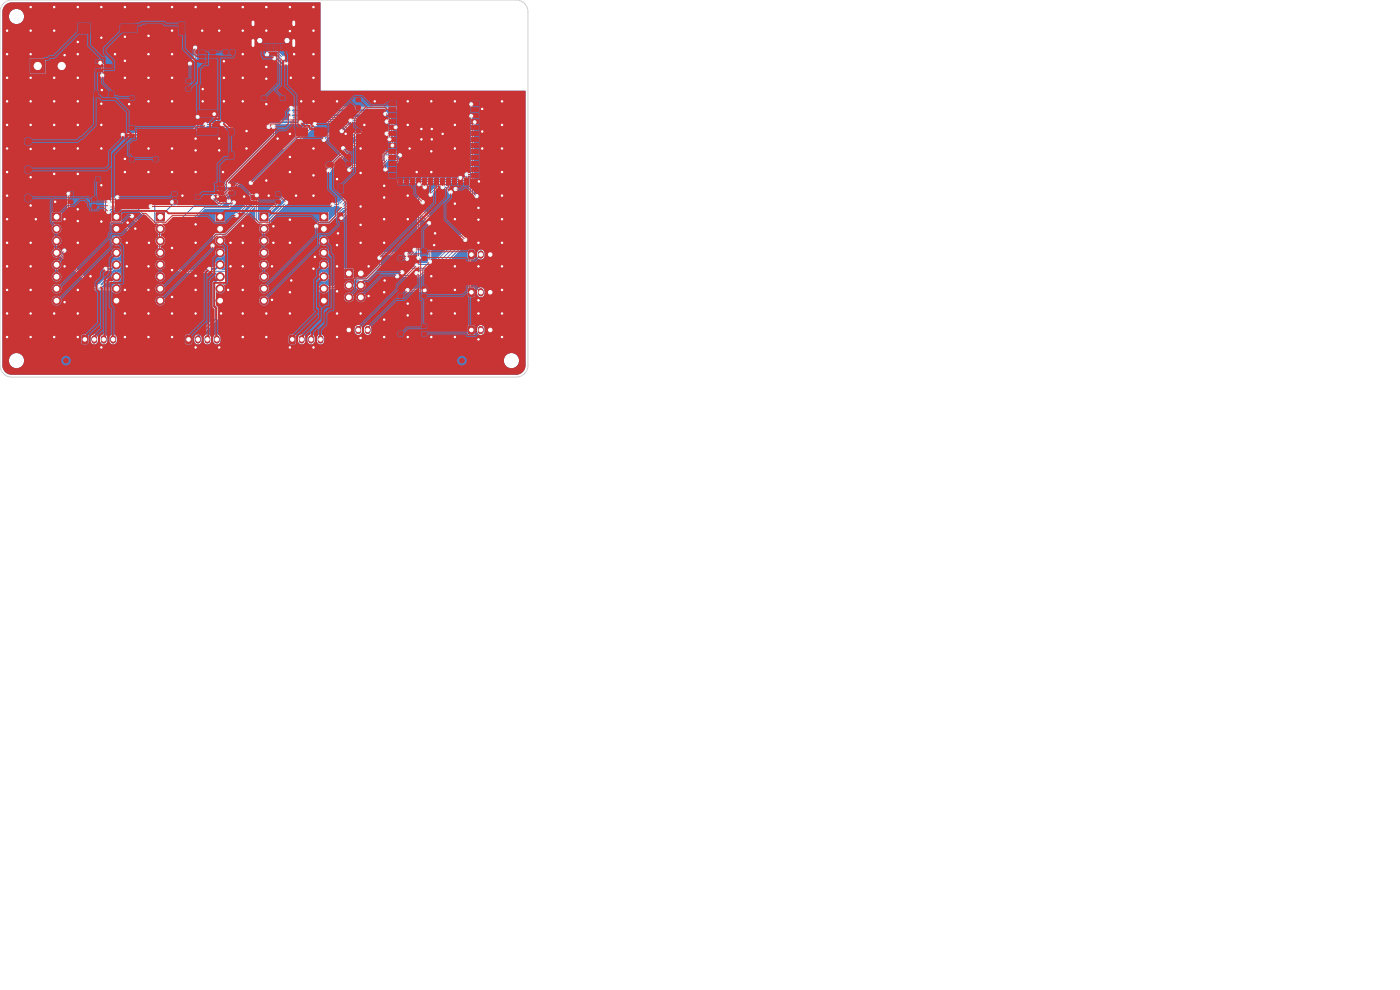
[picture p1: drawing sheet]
<svg xmlns="http://www.w3.org/2000/svg" width="297mm" height="210mm" viewBox="0 0 297 210" stroke-linecap="round" stroke-linejoin="round" font-family="sans-serif">
<g fill="#4d7fc4" stroke="#4d7fc4" stroke-width=".21">
<path d="M45.9 45.2h1.7v1.7h-1.7z"/>
<path d="M99.5 69.2l.9-.1 .2 .2v1.3l-.2 .3h-.7l-.3-.2z"/>
<path d="M61.5 71.2l.8-.1 .3 .2v1.3l-.2 .3h-.7l-.3-.2z"/>
<path d="M6.5 12.5h3v3h-3z"/>
<path d="M17.5 71.2l.9-.1 .2 .2v1.3l-.2 .3h-.7l-.3-.2z"/>
<path d="M73.1 57.2h1.7v1.7h-1.7z"/>
<path d="M23.8 45.2h1.8v1.7h-1.8z"/>
<path d="M73.5 69.2l.9-.1 .2 .2v1.3l-.2 .3h-.7l-.3-.2z"/>
<path d="M39.5 71.2l.8-.1 .3 .2v1.3l-.2 .3h-.8l-.2-.2z"/>
<path d="M67.9 45.2h1.7v1.7h-1.7z"/>
<path d="M99.5 61.2l.9-.1 .2 .2v1.3l-.2 .3h-.7l-.3-.2z"/>
<path d="M11.1 45.2h1.8v1.7h-1.8z"/>
<path d="M33.2 45.2h1.7v1.7h-1.7z"/>
<path d="M99.5 53.2l.9-.1 .2 .2v1.3l-.2 .3h-.7l-.3-.2z"/>
<path d="M55.2 45.2h1.7v1.7h-1.7z"/>
<circle cx="46.7" cy="48.5" r=".85"/>
<circle cx="46.7" cy="51.1" r=".85"/>
<circle cx="46.7" cy="53.6" r=".85"/>
<circle cx="46.7" cy="56.2" r=".85"/>
<circle cx="46.7" cy="58.7" r=".85"/>
<circle cx="46.7" cy="61.2" r=".85"/>
<circle cx="46.7" cy="63.8" r=".85"/>
<circle cx="13.1" cy="14" r="1.5"/>
<circle cx="76.5" cy="58" r=".85"/>
<circle cx="74" cy="60.5" r=".85"/>
<circle cx="76.5" cy="60.5" r=".85"/>
<circle cx="74" cy="63.1" r=".85"/>
<circle cx="76.5" cy="63.1" r=".85"/>
<circle cx="24.7" cy="48.5" r=".85"/>
<circle cx="24.7" cy="51.1" r=".85"/>
<circle cx="24.7" cy="53.6" r=".85"/>
<circle cx="24.7" cy="56.2" r=".85"/>
<circle cx="24.7" cy="58.7" r=".85"/>
<circle cx="24.7" cy="61.2" r=".85"/>
<circle cx="24.7" cy="63.8" r=".85"/>
<circle cx="68.7" cy="48.5" r=".85"/>
<circle cx="68.7" cy="51.1" r=".85"/>
<circle cx="68.7" cy="53.6" r=".85"/>
<circle cx="68.7" cy="56.2" r=".85"/>
<circle cx="68.7" cy="58.7" r=".85"/>
<circle cx="68.7" cy="61.2" r=".85"/>
<circle cx="68.7" cy="63.8" r=".85"/>
<circle cx="12" cy="48.5" r=".85"/>
<circle cx="12" cy="51.1" r=".85"/>
<circle cx="12" cy="53.6" r=".85"/>
<circle cx="12" cy="56.2" r=".85"/>
<circle cx="12" cy="58.7" r=".85"/>
<circle cx="12" cy="61.2" r=".85"/>
<circle cx="12" cy="63.8" r=".85"/>
<circle cx="34" cy="48.5" r=".85"/>
<circle cx="34" cy="51.1" r=".85"/>
<circle cx="34" cy="53.6" r=".85"/>
<circle cx="34" cy="56.2" r=".85"/>
<circle cx="34" cy="58.7" r=".85"/>
<circle cx="34" cy="61.2" r=".85"/>
<circle cx="34" cy="63.8" r=".85"/>
<circle cx="56" cy="48.5" r=".85"/>
<circle cx="56" cy="51.1" r=".85"/>
<circle cx="56" cy="53.6" r=".85"/>
<circle cx="56" cy="56.2" r=".85"/>
<circle cx="56" cy="58.7" r=".85"/>
<circle cx="56" cy="61.2" r=".85"/>
<circle cx="56" cy="63.8" r=".85"/>
</g>
<g fill="none" stroke="#4d7fc4" stroke-width="1.2">
<path d="M102 53.7v.6M104 53.7v.6M20 71.7v.6M22 71.7v.6M24 71.7v.6M42 71.7v.6M44 71.7v.6M46 71.7v.6M64 71.7v.6M66 71.7v.6M68 71.7v.6M76 69.7v.6"/>
<path d="M78 69.7v.6M102 61.7v.6M102 69.7v.6M104 61.7v.6M104 69.7v.6"/>
</g>
<path d="M53.7 4.6v.6M53.7 8.6v1.1M62.3 4.6v.6M62.3 8.6v1.1" fill="none" stroke="#4d7fc4" stroke-width="1"/>
<g fill="#ececec" stroke="#ececec" stroke-width=".21">
<circle cx="41.5" cy="31.9" r=".3"/>
<circle cx="6.5" cy="43.6" r=".3"/>
<circle cx="66.5" cy="31.5" r=".3"/>
<circle cx="51.5" cy="21.5" r=".3"/>
<circle cx="6.5" cy="1.5" r=".3"/>
<circle cx="81.5" cy="67.8" r=".3"/>
<circle cx="16.5" cy="16.5" r=".3"/>
<circle cx="11.5" cy="16.5" r=".3"/>
<circle cx="71.5" cy="21.5" r=".3"/>
<circle cx="26.5" cy="36.5" r=".3"/>
<circle cx="56.5" cy="38.3" r=".3"/>
<circle cx="36.5" cy="66.5" r=".3"/>
<circle cx="16.5" cy="1.5" r=".3"/>
<circle cx="31.5" cy="21.5" r=".3"/>
<circle cx="16.5" cy="61.5" r=".3"/>
<circle cx="42.9" cy="6.5" r=".3"/>
<circle cx="86.5" cy="26.5" r=".3"/>
<circle cx="96.5" cy="26.5" r=".3"/>
<circle cx="51.5" cy="11.5" r=".3"/>
<circle cx="1.5" cy="56.5" r=".3"/>
<circle cx="41.5" cy="36.5" r=".3"/>
<circle cx="57" cy="41.5" r=".3"/>
<circle cx="101.5" cy="46.6" r=".3"/>
<circle cx="76.5" cy="51.5" r=".3"/>
<circle cx="106.5" cy="26.5" r=".3"/>
<circle cx="6.5" cy="6.5" r=".3"/>
<circle cx="31.5" cy="11.5" r=".3"/>
<circle cx="11.5" cy="66.5" r=".3"/>
<circle cx="91.5" cy="32.1" r=".3"/>
<circle cx="48.9" cy="56.5" r=".3"/>
<circle cx="71.5" cy="38" r=".3"/>
<circle cx="71.5" cy="56.5" r=".3"/>
<circle cx="6.5" cy="21.5" r=".3"/>
<circle cx="31.5" cy="61.5" r=".3"/>
<circle cx="56.5" cy="1.5" r=".3"/>
<circle cx="46.5" cy="73.7" r=".3"/>
<circle cx="101.5" cy="56.5" r=".3"/>
<circle cx="91.5" cy="36.5" r=".3"/>
<circle cx="96.5" cy="43.2" r=".3"/>
<circle cx="46.5" cy="6.5" r=".3"/>
<circle cx="86.9" cy="31.5" r=".3"/>
<circle cx="51.5" cy="61.5" r=".3"/>
<circle cx="16.5" cy="66.5" r=".3"/>
<circle cx="41.5" cy="51.5" r=".3"/>
<circle cx="46.5" cy="31.9" r=".3"/>
<circle cx="6.5" cy="26.5" r=".3"/>
<circle cx="52.3" cy="31.5" r=".3"/>
<circle cx="101.5" cy="63.7" r=".3"/>
<circle cx="51.5" cy="71.5" r=".3"/>
<circle cx="36.5" cy="21.5" r=".3"/>
<circle cx="47.5" cy="16.5" r=".3"/>
<circle cx="21.5" cy="73.7" r=".3"/>
<circle cx="96.5" cy="71.5" r=".3"/>
<circle cx="91.5" cy="58.6" r=".3"/>
<circle cx="6.5" cy="16.5" r=".3"/>
<circle cx="101.5" cy="51.5" r=".3"/>
<circle cx="31.5" cy="7.6" r=".3"/>
<circle cx="76.5" cy="47.7" r=".3"/>
<circle cx="26.5" cy="12.9" r=".3"/>
<circle cx="6.5" cy="66.5" r=".3"/>
<circle cx="1.5" cy="61.5" r=".3"/>
<circle cx="48.4" cy="61.5" r=".3"/>
<circle cx="6.5" cy="56.5" r=".3"/>
<circle cx="61.5" cy="66.5" r=".3"/>
<circle cx="1.5" cy="51.5" r=".3"/>
<circle cx="26.5" cy="71.5" r=".3"/>
<circle cx="106.5" cy="31.5" r=".3"/>
<circle cx="66.5" cy="11.5" r=".3"/>
<circle cx="77.3" cy="26.5" r=".3"/>
<circle cx="6.5" cy="61.5" r=".3"/>
<circle cx="11.5" cy="21.5" r=".3"/>
<circle cx="56.5" cy="16.7" r=".3"/>
<circle cx="31.5" cy="66.5" r=".3"/>
<circle cx="76.5" cy="36.7" r=".3"/>
<circle cx="106.5" cy="56.5" r=".3"/>
<circle cx="47.5" cy="13" r=".3"/>
<circle cx="13.7" cy="64.1" r=".3"/>
<circle cx="36.5" cy="36.5" r=".3"/>
<circle cx="11.5" cy="71.5" r=".3"/>
<circle cx="96.5" cy="56.5" r=".3"/>
<circle cx="21.5" cy="31.5" r=".3"/>
<circle cx="36.5" cy="31.5" r=".3"/>
<circle cx="101.6" cy="38.5" r=".3"/>
<circle cx="26.5" cy="66.5" r=".3"/>
<circle cx="101.5" cy="72" r=".3"/>
<circle cx="51.5" cy="56.5" r=".3"/>
<circle cx="11.5" cy="6.5" r=".3"/>
<circle cx="66.8" cy="54.5" r=".3"/>
<circle cx="78.2" cy="62.8" r=".3"/>
<circle cx="101.5" cy="66.5" r=".3"/>
<circle cx="106.5" cy="71.5" r=".3"/>
<circle cx="91.6" cy="29.6" r=".3"/>
<circle cx="1.5" cy="66.5" r=".3"/>
<circle cx="86.5" cy="64.4" r=".3"/>
<circle cx="58.9" cy="29.4" r=".3"/>
<circle cx="51.8" cy="41.7" r=".3"/>
<circle cx="66.5" cy="41.5" r=".3"/>
<circle cx="41.5" cy="29.4" r=".3"/>
<circle cx="36.5" cy="1.5" r=".3"/>
<circle cx="102.3" cy="27.9" r=".3"/>
<circle cx="27.4" cy="22.1" r=".3"/>
<circle cx="102.3" cy="31.5" r=".3"/>
<circle cx="21.5" cy="39.3" r=".3"/>
<circle cx="106.5" cy="66.5" r=".3"/>
<circle cx="61.8" cy="59.5" r=".3"/>
<circle cx="16.5" cy="26.5" r=".3"/>
<circle cx="102.3" cy="23.1" r=".3"/>
<circle cx="76.5" cy="43.8" r=".3"/>
<circle cx="73.3" cy="28.4" r=".3"/>
<circle cx="21.5" cy="22" r=".3"/>
<circle cx="89.4" cy="27.4" r=".3"/>
<circle cx="11.5" cy="26.5" r=".3"/>
<circle cx="51.5" cy="6.5" r=".3"/>
<circle cx="1.5" cy="36.5" r=".3"/>
<circle cx="16.5" cy="46.9" r=".3"/>
<circle cx="28.7" cy="48.5" r=".3"/>
<circle cx="46.9" cy="66.5" r=".3"/>
<circle cx="36.5" cy="71.5" r=".3"/>
<circle cx="1.5" cy="6.5" r=".3"/>
<circle cx="7.6" cy="46.5" r=".3"/>
<circle cx="26.5" cy="1.5" r=".3"/>
<circle cx="91.5" cy="71.5" r=".3"/>
<circle cx="58" cy="51.5" r=".3"/>
<circle cx="61.5" cy="73.7" r=".3"/>
<circle cx="106.5" cy="21.5" r=".3"/>
<circle cx="79.5" cy="21.5" r=".3"/>
<circle cx="19.2" cy="58.6" r=".3"/>
<circle cx="11.5" cy="1.5" r=".3"/>
<circle cx="31.5" cy="16.5" r=".3"/>
<circle cx="24.4" cy="11.5" r=".3"/>
<circle cx="56.5" cy="22.1" r=".3"/>
<circle cx="93.9" cy="28.4" r=".3"/>
<circle cx="92.3" cy="49.5" r=".3"/>
<circle cx="63.9" cy="21.5" r=".3"/>
<circle cx="31.5" cy="36.5" r=".3"/>
<circle cx="41.5" cy="47.6" r=".3"/>
<circle cx="31.5" cy="56.5" r=".3"/>
<circle cx="26.9" cy="56.5" r=".3"/>
<circle cx="86.5" cy="41.5" r=".3"/>
<circle cx="106.5" cy="61.5" r=".3"/>
<circle cx="1.5" cy="11.5" r=".3"/>
<circle cx="51.5" cy="1.5" r=".3"/>
<circle cx="13.7" cy="11.7" r=".3"/>
<circle cx="13.7" cy="46.5" r=".3"/>
<circle cx="71.5" cy="71.5" r=".3"/>
<circle cx="21.5" cy="1.5" r=".3"/>
<circle cx="51.5" cy="16.5" r=".3"/>
<circle cx="62.8" cy="41.5" r=".3"/>
<circle cx="91.5" cy="66.5" r=".3"/>
<circle cx="57.7" cy="56.5" r=".3"/>
<circle cx="16.5" cy="71.5" r=".3"/>
<circle cx="61.5" cy="33.3" r=".3"/>
<circle cx="46.5" cy="29.4" r=".3"/>
<circle cx="86.5" cy="21.5" r=".3"/>
<circle cx="61.5" cy="62" r=".3"/>
<circle cx="56.5" cy="14.2" r=".3"/>
<circle cx="91.5" cy="21.5" r=".3"/>
<circle cx="1.5" cy="41.5" r=".3"/>
<circle cx="106.5" cy="36.5" r=".3"/>
<circle cx="66.5" cy="37.2" r=".3"/>
<circle cx="47.5" cy="21.5" r=".3"/>
<circle cx="71.5" cy="52" r=".3"/>
<circle cx="106.5" cy="51.5" r=".3"/>
<circle cx="91.6" cy="27.4" r=".3"/>
<circle cx="1.5" cy="71.5" r=".3"/>
<circle cx="16.5" cy="51.5" r=".3"/>
<circle cx="86.5" cy="71.5" r=".3"/>
<circle cx="13.7" cy="56.5" r=".3"/>
<circle cx="71.5" cy="66.5" r=".3"/>
<circle cx="31.6" cy="51.5" r=".3"/>
<circle cx="41.5" cy="58.5" r=".3"/>
<circle cx="31.5" cy="1.5" r=".3"/>
<circle cx="36.5" cy="63" r=".3"/>
<circle cx="31.5" cy="71.5" r=".3"/>
<circle cx="43" cy="18.9" r=".3"/>
<circle cx="16.5" cy="31.5" r=".3"/>
<circle cx="31.5" cy="31.5" r=".3"/>
<circle cx="89.4" cy="29.6" r=".3"/>
<circle cx="61.5" cy="28.4" r=".3"/>
<circle cx="81.5" cy="51.5" r=".3"/>
<circle cx="16.5" cy="44.4" r=".3"/>
<circle cx="6.5" cy="31.6" r=".3"/>
<circle cx="66.5" cy="57" r=".3"/>
<circle cx="6.5" cy="51.5" r=".3"/>
<circle cx="66.5" cy="6.5" r=".3"/>
<circle cx="71.5" cy="61.8" r=".3"/>
<circle cx="6.5" cy="71.5" r=".3"/>
<circle cx="38.7" cy="41.5" r=".3"/>
<circle cx="86.5" cy="46.5" r=".3"/>
<circle cx="1.5" cy="46.5" r=".3"/>
<circle cx="41.5" cy="73.7" r=".3"/>
<circle cx="47.3" cy="36.5" r=".3"/>
<circle cx="76.5" cy="66.5" r=".3"/>
<circle cx="48.9" cy="51.5" r=".3"/>
<circle cx="41.5" cy="61.5" r=".3"/>
<circle cx="62.4" cy="11.5" r=".3"/>
<circle cx="36.5" cy="6.5" r=".3"/>
<circle cx="61.5" cy="6.6" r=".3"/>
<circle cx="76.5" cy="31.5" r=".3"/>
<circle cx="56.5" cy="6.5" r=".3"/>
<circle cx="81.5" cy="71.5" r=".3"/>
<circle cx="27.1" cy="47.2" r=".3"/>
<circle cx="56.5" cy="71.5" r=".3"/>
<circle cx="86.5" cy="66.9" r=".3"/>
<circle cx="21.5" cy="47" r=".3"/>
<circle cx="81.5" cy="62" r=".3"/>
<circle cx="46.2" cy="41.7" r=".3"/>
<circle cx="66.5" cy="21.5" r=".3"/>
<circle cx="1.5" cy="16.5" r=".3"/>
<circle cx="11.5" cy="31.5" r=".3"/>
<circle cx="61.7" cy="16.5" r=".3"/>
<circle cx="51.5" cy="66.5" r=".3"/>
<circle cx="96.5" cy="46.5" r=".3"/>
<circle cx="1.5" cy="26.5" r=".3"/>
<circle cx="61.5" cy="46.6" r=".3"/>
<circle cx="26.5" cy="33.7" r=".3"/>
<circle cx="88.4" cy="36.5" r=".3"/>
<circle cx="76.5" cy="71.7" r=".3"/>
<circle cx="96.5" cy="21.5" r=".3"/>
<circle cx="21.5" cy="8" r=".3"/>
<circle cx="58" cy="48" r=".3"/>
<circle cx="56.5" cy="66.5" r=".3"/>
<circle cx="81.6" cy="59.5" r=".3"/>
<circle cx="71.7" cy="49.5" r=".3"/>
<circle cx="91.5" cy="63.7" r=".3"/>
<circle cx="66.5" cy="73.7" r=".3"/>
<circle cx="41.5" cy="66.5" r=".3"/>
<circle cx="16.5" cy="36.9" r=".3"/>
<circle cx="43" cy="21.5" r=".3"/>
<circle cx="26.5" cy="7.8" r=".3"/>
<circle cx="41.5" cy="1.5" r=".3"/>
<circle cx="51.5" cy="47.9" r=".3"/>
<circle cx="36.5" cy="11.5" r=".3"/>
<circle cx="11.7" cy="42.8" r=".3"/>
<circle cx="106.5" cy="46.5" r=".3"/>
<circle cx="1.5" cy="31.5" r=".3"/>
<circle cx="36.5" cy="52.6" r=".3"/>
<circle cx="92.1" cy="52" r=".3"/>
<circle cx="21.6" cy="19.1" r=".3"/>
<circle cx="61.5" cy="51.5" r=".3"/>
<circle cx="61.5" cy="1.5" r=".3"/>
<circle cx="81.5" cy="46.5" r=".3"/>
<circle cx="101.5" cy="44.1" r=".3"/>
<circle cx="57.7" cy="63.6" r=".3"/>
<circle cx="51.5" cy="51.5" r=".3"/>
<circle cx="61.5" cy="36.5" r=".3"/>
<circle cx="46.5" cy="1.5" r=".3"/>
<circle cx="106.5" cy="41.5" r=".3"/>
<circle cx="36.5" cy="16.5" r=".3"/>
<circle cx="96.5" cy="61.5" r=".3"/>
<circle cx="52.3" cy="27.8" r=".3"/>
<circle cx="26.5" cy="61.5" r=".3"/>
<circle cx="96.5" cy="66.5" r=".3"/>
<circle cx="36.5" cy="57.3" r=".3"/>
<circle cx="78.2" cy="56.5" r=".3"/>
<circle cx="16.5" cy="21.5" r=".3"/>
<circle cx="1.5" cy="21.5" r=".3"/>
<circle cx="81.5" cy="41.9" r=".3"/>
<circle cx="26.5" cy="16.5" r=".3"/>
<circle cx="81.5" cy="39.4" r=".3"/>
<circle cx="26.9" cy="51.5" r=".3"/>
<circle cx="16.5" cy="8.9" r=".3"/>
<circle cx="16.5" cy="11.5" r=".3"/>
<circle cx="66.5" cy="1.5" r=".3"/>
<circle cx="11.5" cy="36.9" r=".3"/>
<circle cx="6.5" cy="11.5" r=".3"/>
<circle cx="21.5" cy="26.5" r=".3"/>
<circle cx="66.5" cy="16.5" r=".3"/>
<circle cx="6.5" cy="37.6" r=".3"/>
<circle cx="96.5" cy="31.5" r=".3"/>
<circle cx="21.2" cy="13.3" r=".3"/>
<circle cx="21.7" cy="16" r=".3"/>
<circle cx="63.7" cy="25.9" r=".3"/>
<circle cx="47.1" cy="26.3" r=".3"/>
<circle cx="41.9" cy="24.8" r=".3"/>
<circle cx="26.1" cy="28.6" r=".3"/>
<circle cx="45.5" cy="24.2" r=".3"/>
<circle cx="41.4" cy="10.1" r=".3"/>
<circle cx="40.3" cy="13.5" r=".3"/>
<circle cx="58.2" cy="12.3" r=".3"/>
<circle cx="60.7" cy="13.5" r=".3"/>
<circle cx="48.6" cy="39.3" r=".3"/>
<circle cx="23" cy="42.9" r=".3"/>
<circle cx="36.6" cy="42.9" r=".3"/>
<circle cx="86.2" cy="53.9" r=".3"/>
<circle cx="66.8" cy="26.3" r=".3"/>
<circle cx="54.4" cy="41.5" r=".3"/>
<circle cx="28" cy="45.9" r=".3"/>
<circle cx="61.7" cy="23.9" r=".3"/>
<circle cx="58" cy="26.9" r=".3"/>
<circle cx="45.2" cy="41.9" r=".3"/>
<circle cx="81.7" cy="24.2" r=".3"/>
<circle cx="49.6" cy="43" r=".3"/>
<circle cx="50.2" cy="45.7" r=".3"/>
<circle cx="68.7" cy="29.6" r=".3"/>
<circle cx="74.4" cy="25.6" r=".3"/>
<circle cx="82" cy="25.8" r=".3"/>
<circle cx="53.2" cy="38.8" r=".3"/>
<circle cx="72.5" cy="27.8" r=".3"/>
<circle cx="61.7" cy="25" r=".3"/>
<circle cx="48.6" cy="42.6" r=".3"/>
<circle cx="23" cy="45" r=".3"/>
<circle cx="83.9" cy="27" r=".3"/>
<circle cx="69.7" cy="36.2" r=".3"/>
<circle cx="82" cy="28.3" r=".3"/>
<circle cx="45.1" cy="52.1" r=".3"/>
<circle cx="82.7" cy="29.5" r=".3"/>
<circle cx="83.3" cy="30.9" r=".3"/>
<circle cx="67.1" cy="48" r=".3"/>
<circle cx="81.7" cy="36" r=".3"/>
<circle cx="82" cy="33.5" r=".3"/>
<circle cx="72.4" cy="43.6" r=".3"/>
<circle cx="74.1" cy="36" r=".3"/>
<circle cx="72.8" cy="31.5" r=".3"/>
<circle cx="84.9" cy="33" r=".3"/>
<circle cx="89.7" cy="42.9" r=".3"/>
<circle cx="86.4" cy="54.9" r=".3"/>
<circle cx="91" cy="47.3" r=".3"/>
<circle cx="88" cy="53" r=".3"/>
<circle cx="86.4" cy="61.6" r=".3"/>
<circle cx="88.9" cy="39.1" r=".3"/>
<circle cx="91.2" cy="55.5" r=".3"/>
<circle cx="90.1" cy="61.6" r=".3"/>
<circle cx="90.1" cy="39.7" r=".3"/>
<circle cx="88.8" cy="54.7" r=".3"/>
<circle cx="96.7" cy="40.1" r=".3"/>
<circle cx="101.1" cy="41.6" r=".3"/>
<circle cx="91.4" cy="41.3" r=".3"/>
<circle cx="84.3" cy="58.6" r=".3"/>
<circle cx="80.5" cy="54.7" r=".3"/>
<circle cx="93.9" cy="39.7" r=".3"/>
<circle cx="85.3" cy="57.7" r=".3"/>
<circle cx="95.6" cy="40.8" r=".3"/>
<circle cx="98.7" cy="50.9" r=".3"/>
<circle cx="23" cy="43.9" r=".3"/>
<circle cx="97.7" cy="37.7" r=".3"/>
<circle cx="70.6" cy="43.4" r=".3"/>
<circle cx="32" cy="43.8" r=".3"/>
<circle cx="99" cy="37" r=".3"/>
<circle cx="72.4" cy="46.3" r=".3"/>
<circle cx="100.7" cy="25.9" r=".3"/>
<circle cx="88.4" cy="58" r=".3"/>
<circle cx="88.4" cy="56.3" r=".3"/>
<circle cx="100" cy="24.6" r=".3"/>
<circle cx="61.7" cy="22.9" r=".3"/>
<circle cx="43.6" cy="26.4" r=".3"/>
<circle cx="100" cy="22.1" r=".3"/>
<circle cx="57" cy="26.9" r=".3"/>
<circle cx="56.6" cy="11.5" r=".3"/>
<circle cx="60" cy="12.3" r=".3"/>
<circle cx="14.5" cy="41.1" r=".3"/>
<circle cx="13.6" cy="53.2" r=".3"/>
<circle cx="22.4" cy="57" r=".3"/>
<circle cx="21.1" cy="60.7" r=".3"/>
<circle cx="24.9" cy="41.9" r=".3"/>
<circle cx="44.4" cy="57" r=".3"/>
<circle cx="60.7" cy="43" r=".3"/>
</g>
<g fill="none" stroke="#4d7fc4" stroke-width=".21">
<path d="M21.2 13.3l.5 .5v2.2M41.4 10.1v2.3l-1.1 1.1M56.6 11.5l.4-.3h1.9l1.1 1.1M43.6 26.4h2.6l.3 .5h10.5M48.6 39.3v.8l-2.7 2.8h-22.9M53.2 38.8v3.9l-3 3M58 26.9v1.7l-10 10.1v.3l-2.8 2.9M61.7 23.9h19.9l.1 .3M61.7 25l11.2-.1 .7 .7 .2-.3v-.3h1.2l.2 .2h7.5v.7l1.2 1.1M66.8 26.3l-12.4 12.4v8l1.2 1.2 .4 .6M72.5 27.8l-.4-.3h-1.2l-2.2 2.1M72.8 31.5v.8l-2.9 2.9h-3.1l-10.8 10.8"/>
<path d="M74.4 25.6h7.4l.2 .2M81.7 35.9h-.4l-8.3 8.4h-.3l-2.9 2.9h-2l-.7 .8M82 28.3l-.4 .6h-4.6l-7.3 7.3M82 33.5v.5l-9.6 9.6M82.7 29.6v-1.8h-1.3l-.7 .7h-4l-.7 .7h-.5l-3.4-3.4h-5.9v.4l-12.2 12.1v1.3l-.1 .2v3.9l-6 6h-2.1l-.2 .3v1.6l-.5 .5M83.3 30.9v-2h-.2v-1.6h-2.1l-.6 .7h-4.1l-.6 .6-3.2-3.3h-6.7v.5l-5.6 5.5h-2.1l-11.8 12h-9l-.1 .2h-.6l-2.6 2.5M84.8 32.9l-.4-.4h-3.4l-2.6 2.7h-3.4l-.9 .8M88.9 39.1h1.8v1.2l-.4 .4v2.8h-.2l-.5 .4v.6l2 2v1.5l-.4 .3v7.2M90.1 39.7l-.4 .5v1.1l-.9 .8v12.6M93.9 39.7h.6l1.1 1.1M97.7 37.8l-9.7-.1-4.9-4.8h-1.7v.9l-9.2 9.2h-.4l-.1 .4h-1.1M99 37v.6l-.9 .9-18 .1-7.7 7.7"/>
<path d="M100 24.6l-.2 .2v23.2l-8 8.1h-3.2l-.2 .2M100 22.1l-.8 .8h-37.5M100.7 25.9l-.5 .4v22.2l-.9 .9v2h-1.2l-5.5 5.5h-.7l-.4 .4h-2.4l-.7 .7M12.8 53.9l7.3 7.4 4.6-.1M14.6 41.1v9.2l-1.2 1.2v1.4l.3 .3M24.9 41.9l-.4 .4h-2.1v3.3l1.1 1.1v.5l.3 .2h2.1l7 7v.3l.6 .9M32 43.8l-9 .1M32.9 42.9v4.3l1.1 1.3M34.7 53.9l3.8 3.8 9.4-.1v2.3l-.8 .7-.4 .6M48.6 42.6h-.9l-1.1 1h-5.4l-6 6.1h-2.3l-.4-.5v-1.7l-3.2-3.2h-5.5l-.8 .7M49.6 42.9l-1.1 1.1h-5.2l-8.1 8.3h-2.3v-1.6l-4.9-4.8M60.7 42.9l-3.6 3.6v8.2l-.6 .9"/>
<path d="M73.1 58.7l-2.1 2.3h-1.6l-.7 .2M80.5 54.7v1.6l-2.8 2.9-2.5-.1a2.21 2.21 0 0 0-1.2 1.4M86.2 53.9h-8.1l-3.3 3.3M88 53v.3l-1.6 1.6M89.7 42.9l-.5 .4v2.3l1.8 1.7M96.7 40.1h-1l-1.2-1h-1.2l-1.9 1.9v.3M98.7 50.9h-.9l-5.6 5.6h-.7l-.4 .4h-5l-.8 .8M99.7 54.9v6.3l.3 .8M101.1 41.6l-.4 .4v6.9l-1 .9v2.1h-1.3l-5.4 5.4h-.7l-.4 .4h-2.1l-.8 .9-4.6-.2-.1 .2M86.4 61.6h3.7"/>
</g>
<path d="M58.2 12.4h.5l1 1.1h1M41.9 24.8v2.1l-1.7 1.7h-14.2M45.4 24.2v.4l1.7 1.7 .3-.4h16.3M24 59.2l-.3 .3h-1.4l-1.2 1.2M24.1 56.6l-.4 .4h-1.3M46.1 56.6l-.4 .4h-1.3M46.2 59.3l-.8 .7v5l.5 .3v2.3l-3.7 3.6-.2 .8" fill="none" stroke="#4d7fc4" stroke-width=".4"/>
<g fill="#4d7fc4">
<path d="M22.8 45.4a.92 .92 0 0 0 .8-.6l.3-.2h5.3l2.9 2.9 .1 1.7 .4 .7 1 .2-.6 .4-4.5-4.5a.5 .5 0 0 0-.5-.6 .5 .5 0 0 0-.5 .5 .5 .5 0 0 0 .6 .5l4.4 4.4 .1 1.6 1 .2a1.2 1.2 0 0 0-.6 1.5l-6.9-6.9-.4-.1v-2.1h-1.9l-.2 1.3z"/>
<path d="M67.3 26h4.7l3.3 3.4 .6 .1-2.7 2.8-.1-.4a.5 .5 0 0 0 .1-.8 .5 .5 0 0 0-.8 0 .5 .5 0 0 0 .1 .8v.3l-2.7 2.7-3.2 .1-9.9 9.9-1.7 .1-.1 1.8-.2-.2v-4.8a.52 .52 0 0 0 0-.8v-2.2l9.2-9.2h4.3a.5 .5 0 0 0 .6 .5 .5 .5 0 0 0 .4-.6l1.8-1.7 .9-.1a.54 .54 0 0 0 .6 .6 .54 .54 0 0 0 .5-.6 .54 .54 0 0 0-.7-.5h-1.6l-1.9 2a.48 .48 0 0 0-.6 .4h-4.3l2.8-2.8a.54 .54 0 0 0 .6-.8z"/>
<path d="M58.3 26.3h5.1a.49 .49 0 0 0 .7 0 .49 .49 0 0 0 0-.7 .49 .49 0 0 0-.7 0l-1.5-.1 .3-.2h3.3v.4l-5.4 5.3-2.1 .1-9 9-.1-.4a.52 .52 0 0 0 .1-.7 .52 .52 0 0 0-.6-.2l9.9-10v-1.5a.57 .57 0 0 0-.1-.9z"/>
<path d="M75.1 57.3l3.1-3.1 2.1-.1a.64 .64 0 0 0-.1 1v1.2l-2.6 2.6-2.5-.1z"/>
<path d="M90.9 38.8h2.2l-1.9 2a.51 .51 0 0 0-.3 .7 .51 .51 0 0 0 .7 .2 .51 .51 0 0 0 .2-.7l1.6-1.5a.61 .61 0 0 0 .3 .6 .61 .61 0 0 0 .7-.1l.7 .7a.52 .52 0 0 0 .7 .6 .52 .52 0 0 0 .2-.9h.2a.5 .5 0 0 0 .8 .1 .5 .5 0 0 0 0-.8 .5 .5 0 0 0-.8 .1h-.4l-1.1-1h3.5l1-1 .1-.4 .3-.2v10.7l-7.9 7.8-.2-.6v-6.7l.4-.4v-1.6l-2-2v-.4l.6-.4v-2.7l.5-.5z"/>
<path d="M1.1 1.1l.6-.4 .8-.2h65.4l.1 18.7 43.5 .1v58.2a2 2 0 0 1-2 2h-107a2 2 0 0 1-2-2v-1h1.4a1.61 1.61 0 0 0 1.6 1.6 1.61 1.61 0 0 0 1.6-1.6h101.8v.3a1.61 1.61 0 0 0 2.5 1 1.61 1.61 0 0 0-.2-2.7 1.61 1.61 0 0 0-2.3 1.4h-101.8v-.3a1.61 1.61 0 0 0-1.7-1.3 1.61 1.61 0 0 0-1.5 1.6h-1.4v-3.8h16.7l.4 .4h.8l.3-.3 .1-.5h.4a.78 .78 0 0 0 .8 .8 .78 .78 0 0 0 .8-.8h.4v.1a.78 .78 0 0 0 .9 .7 .78 .78 0 0 0 .7-.8h.4v.1a.78 .78 0 0 0 .7 .7 .78 .78 0 0 0 .8-.4h14.5l.4 .4h.8l.4-.4v-1.4l-.4-.4h-.8l-.3 .3-.1 1.5h-14.5l.1-1.1a.78 .78 0 0 0-.9-.7 .78 .78 0 0 0-.7 .8v.6h-.4v-.7a.78 .78 0 0 0-.9-.7 .78 .78 0 0 0-.7 .8v.6h-.4v-.7a.78 .78 0 0 0-.9-.7 .78 .78 0 0 0-.7 .8v.6h-.4l-.1-1.2-.3-.2-1 .1-.2 .3v1.4h-16.7v-8.9h10.5v.2a1.04 1.04 0 0 0 1.1 .8 1.04 1.04 0 0 0 .9-1h20v.2a1.04 1.04 0 0 0 1.6 .6 1.04 1.04 0 0 0-.1-1.7 1.04 1.04 0 0 0-1.5 .9h-20v-.2a1.04 1.04 0 0 0-1.1-.9 1.04 1.04 0 0 0-.9 1.1h-10.5v-2.6h10.5v.2a1.04 1.04 0 0 0 1.6 .7 1.04 1.04 0 0 0-.1-1.8 1.04 1.04 0 0 0-1.5 .9h-10.5v-2.5h10.5v.2a1.04 1.04 0 0 0 1.6 .6 1.04 1.04 0 0 0-.1-1.7 1.04 1.04 0 0 0-1.5 .9h-10.5v-2.5h10.5v.2a1.04 1.04 0 0 0 1.6 .6 1.04 1.04 0 0 0-.1-1.8 1.04 1.04 0 0 0-1.5 1h-10.5v-2.6h10.5v.2a1.1 1.1 0 0 0 1.8 .6l7.2 7.1 3.7 .1a1.04 1.04 0 0 0 1.2 .7 1.04 1.04 0 0 0 .8-1.1h7.3v.2a1.04 1.04 0 0 0 1.6 .7 1.04 1.04 0 0 0-.1-1.8 1.04 1.04 0 0 0-1.5 .9h-7.3v-.2a1.07 1.07 0 0 0-1-.8 1.07 1.07 0 0 0-1.1 .8h-2l.9-1.1h1.3l.4-.3a1.04 1.04 0 0 0 1.5-.9h7.3v.2a1.04 1.04 0 0 0 1.6 .6 1.04 1.04 0 0 0-.1-1.7 1.04 1.04 0 0 0-1.5 .9h-7.3v-.2a1.05 1.05 0 0 0-1.3-.8 1.05 1.05 0 0 0-.7 1.3l-.2 .1-1.4 .1-1.4 1.2v.6h-.4l-4-4h5.6l.1 .3 .3 .2 1.5-.1 .4-.3a1.05 1.05 0 0 0 1.5-.8 1.05 1.05 0 0 0-1.1-1.2 1.05 1.05 0 0 0-.9 1.4l-.2 .2h-.8a.5 .5 0 0 0-.5-.1 .5 .5 0 0 0-.3 .4h-5.6l-3.3-3.2a1.05 1.05 0 0 0-.9-1.2 1.05 1.05 0 0 0-1.1 1h-10.5v-2.5h10.5v.2a1.03 1.03 0 0 0 .9 .8 1.03 1.03 0 0 0 1.1-.7h.1v1.6a.58 .58 0 0 0 .7 .6h9.9v.2a1.04 1.04 0 0 0 1.6 .6 1.04 1.04 0 0 0-.1-1.7 1.04 1.04 0 0 0-1.5 .9h-9.8a.53 .53 0 0 0 .2-.6 .53 .53 0 0 0-.4-.4v-1l.5-.5h9.5v.2a1.04 1.04 0 0 0 1.6 .6 1.04 1.04 0 0 0-.1-1.7 1.04 1.04 0 0 0-1.5 .9h-9.5l.6-.7v-8.2h7.3v3.4l1.1 1.2 .1 .5 .4 .4h2.1l6.7 6.8 .1 .4 .5 .7a1.06 1.06 0 0 0 .7 1.6 1.06 1.06 0 0 0 1.2-1.2 1.06 1.06 0 0 0-1.5-.8l-.4-.6v-.3a1.33 1.33 0 0 0 1.7 .1l3.6 3.5 7.6-.1a1.46 1.46 0 0 0-.3 1.4l-.6 .8v5.1l.4 .4v1.9l-3.5 3.5-.6 .3-.2 1.1a.78 .78 0 0 0 .8 .8 .78 .78 0 0 0 .8-.8h.4v.1a.78 .78 0 0 0 .9 .7 .78 .78 0 0 0 .7-.8h.4v.1a.78 .78 0 0 0 .7 .7 .78 .78 0 0 0 .8-.4h14.5l.4 .4h.8l.3-.3 .1-.5h.4a.78 .78 0 0 0 .8 .8 .78 .78 0 0 0 .8-.8h.4v.1a.78 .78 0 0 0 .9 .7 .78 .78 0 0 0 .7-.8h.4v.1a.78 .78 0 0 0 .9 .7 .78 .78 0 0 0 .7-.8v-.7a.78 .78 0 0 0-.9-.7 .78 .78 0 0 0-.7 .8v.6h-.4v-.7a.78 .78 0 0 0-.9-.7 .78 .78 0 0 0-.7 .8v.6h-.4v-.7a.78 .78 0 0 0-.9-.7 .78 .78 0 0 0-.7 .8v.6h-.4l-.1-1.2-.3-.2-1 .1-.2 .3v1.4h-14.5l.1-1.1a.78 .78 0 0 0-.9-.7 .78 .78 0 0 0-.7 .8v.6h-.4v-.7a.78 .78 0 0 0-.9-.7 .78 .78 0 0 0-.7 .8v.6h-.4l-.1-1 .9-1h31.6a.78 .78 0 0 0 .8 .8 .78 .78 0 0 0 .8-.8h.4v.1a.78 .78 0 0 0 .7 .7 .78 .78 0 0 0 .8-.4h20.5l.4 .4h.8l.3-.3 .1-.5h.4v.1a.78 .78 0 0 0 .9 .7 .78 .78 0 0 0 .7-.8v-.7a.78 .78 0 0 0-.9-.7 .78 .78 0 0 0-.7 .8v.6h-.4l-.1-1.2-.3-.2-1 .1-.2 .3v1.4h-20.5l.1-1a.78 .78 0 0 0-.8-.8 .78 .78 0 0 0-.8 .8v.6h-.4v-.7a.78 .78 0 0 0-.9-.7 .78 .78 0 0 0-.7 .8v.6h-31.6l2.6-2.6v-2.4l-.4-.6v-.9h9.2a1.03 1.03 0 0 0 1.4 .9 1.03 1.03 0 0 0 .4-1.6h16.2v.2a1.04 1.04 0 0 0 1.1 .8 1.04 1.04 0 0 0 .9-1h.5v.2a1.04 1.04 0 0 0 1.3 .8 1.04 1.04 0 0 0 .7-1.4h21.7l.4 .4h.8l.3-.3 .1-.5h.4a.78 .78 0 0 0 .8 .8 .78 .78 0 0 0 .8-.8v-.7a.78 .78 0 0 0-.9-.7 .78 .78 0 0 0-.7 .8v.6h-.4l-.1-1.1-.1-.2-.7-.1v-5.8l.8-.2 .1-.6h.4a.78 .78 0 0 0 .8 .8 .78 .78 0 0 0 .8-.8v-.7a.78 .78 0 0 0-.9-.7 .78 .78 0 0 0-.7 .8v.6h-.4v-1l-.2-.3-1-.1-.4 .4v1.4l.2 .3v6l-.2 .3v1.4l-21.7-.1a1.03 1.03 0 0 0-1.2-.5 1.03 1.03 0 0 0-.8 1h-.5v-.2a1.04 1.04 0 0 0-1.1-.9 1.04 1.04 0 0 0-.9 1.1l-16.3-.1a1.04 1.04 0 0 0-1.1-.2 1.04 1.04 0 0 0-.6 1h-9.2l.1-1.9a1.07 1.07 0 0 0 1.1 .3 1.07 1.07 0 0 0 .7-1h7.3v.2a1.04 1.04 0 0 0 1.6 .7 1.04 1.04 0 0 0-.1-1.8 1.04 1.04 0 0 0-1.5 .9h-7.3l-.2-.6 .6-.6v-1.3h6.9a1.04 1.04 0 0 0 1 1 1.04 1.04 0 0 0 1-1h10.7v.2a1.04 1.04 0 0 0 1.6 .6 1.04 1.04 0 0 0-.1-1.7 1.04 1.04 0 0 0-1.5 .9h-10.7v-.2a1.04 1.04 0 0 0-1.1-.8 1.04 1.04 0 0 0-.9 1h-6.9v-1.3l-1.1-.2a1.06 1.06 0 0 0 .7-1.3 1.06 1.06 0 0 0-1.3-.7 1.06 1.06 0 0 0-.7 1.3l-.2 .2h-.8a.53 .53 0 0 0-.6 0 .53 .53 0 0 0-.2 .7h-5.3l-3.6-3.6v-.2h10.7v.2a1.04 1.04 0 0 0 1.6 .6 1.04 1.04 0 0 0-.1-1.7 1.04 1.04 0 0 0-1.5 .9h-10.7l-.1-.6-.5-.4 .9-.1 5.6-5.6h4.8l.1 .1 1.9-.1v-1.8l-.1-.1h-1.9v1.9h-4.8l2.5-2.5 5.2-.1 .9-.8a.5 .5 0 0 0 .6-.5 .5 .5 0 0 0-.5-.5 .5 .5 0 0 0-.5 .6l-.7 .7h-1.3l.7-.9h.3a.51 .51 0 0 0 .8 .1 .51 .51 0 0 0 0-.8 .51 .51 0 0 0-.8 .1l-.4-.1 10.5-10.5h2l-6.4 6.4v.5a.56 .56 0 0 0-.6-.3 .56 .56 0 0 0-.5 .5l.2 .4v3.4l-2.6 2.6a.49 .49 0 0 0-.6 .5 .49 .49 0 0 0 .6 .5 .49 .49 0 0 0 .4-.6l2.8-2.8 .1 .8-5.8 5.8h-2.1l-.3 .3-.1 1.9a.51 .51 0 0 0-.7 .3 .51 .51 0 0 0 .5 .6 .51 .51 0 0 0 .5-.5l.2-.2a1.07 1.07 0 0 0 1.7 0 1.07 1.07 0 0 0-.4-1.7v-.1l.9-.1 6.1-6 .1 2.9 1 1.1a1.07 1.07 0 0 0 .2 1.5 1.07 1.07 0 0 0 1.4-.2l.1 1.2a1.08 1.08 0 0 0-1.6-.1 1.08 1.08 0 0 0 0 1.5 1.08 1.08 0 0 0 1.5 0l.1 1.1a1.08 1.08 0 0 0-1.6-.1 1.08 1.08 0 0 0 0 1.6 1.08 1.08 0 0 0 1.5-.1l.1 .4-.4 .4a1.05 1.05 0 0 0-1.4 .5 1.05 1.05 0 0 0 .4 1.4 1.05 1.05 0 0 0 1.5-.4v-.4h10.7a1.04 1.04 0 0 0 1.5 .9 1.04 1.04 0 0 0 .1-1.8 1.04 1.04 0 0 0-1.6 .7v.2h-10.7l-.1-.6 .5-.8v-1.2h10.3v.2a1.04 1.04 0 0 0 1.6 .6 1.04 1.04 0 0 0-.1-1.7 1.04 1.04 0 0 0-1.5 .9h-10.3v-2.5h10.3v.2a1.04 1.04 0 0 0 1.6 .6 1.04 1.04 0 0 0-.1-1.7 1.04 1.04 0 0 0-1.5 .9h-10.3v-3.1h9.2v.1a.5 .5 0 0 0 .6 .4 .5 .5 0 0 0 .4-.6l.3-.5h2.1l2.8-2.8 .4-.1 8.2-8.2a.51 .51 0 0 0 .7-.1 .51 .51 0 0 0-.1-.7 .51 .51 0 0 0-.7 .2l-8.4 8.2v-.4l9.4-9.3 .2-1.1h.5l4.8 4.9h9.4l.1 .1-17.3 .2-7.5 7.5a.5 .5 0 0 0-.6 .5 .5 .5 0 0 0 .6 .5 .5 .5 0 0 0 .4-.7l7.3-7.2 8.2-.1a.52 .52 0 0 0 .2 .7 .52 .52 0 0 0 .7-.1h.4l-.3 .7v1l-.9 1v10.7a.57 .57 0 0 0-.6-.2 .57 .57 0 0 0-.4 .4v.3l-.8 .8a.56 .56 0 0 0-.2-.7 .56 .56 0 0 0-.7 .2h-7.8l-3.3 3.3-1.7 .1v1.6l-2.1 2-1.3 .1a1.04 1.04 0 0 0-1.7 0 1.04 1.04 0 0 0 .5 1.6 1.04 1.04 0 0 0 1.4-1l1.3-.1 2.2-2.2h1.4l-.4 .5a1.04 1.04 0 0 0-1.3 1.1 1.04 1.04 0 0 0 1.4 .9 1.04 1.04 0 0 0 .4-1.6l.4-.5 1 .1a1.07 1.07 0 0 0-.7 1.3 1.07 1.07 0 0 0 1.3 .8h9.2l.1 .3 .3 .1 .5-.2h2.8a.49 .49 0 0 0 .8 .1 .49 .49 0 0 0-.1-.8 .49 .49 0 0 0-.7 .2l-2.9-.1a.48 .48 0 0 0-.5-.1 .48 .48 0 0 0-.3 .5h-9.2l.1-.1a1.09 1.09 0 0 0 .7-1 1.09 1.09 0 0 0-.7-1l1-.1 2.8-2.9 .1-1.4a.57 .57 0 0 0-.1-.9l5.1-.1 .4 .3a.52 .52 0 0 0-.4 .6 .52 .52 0 0 0 .6 .4 .52 .52 0 0 0 .5-.6l1.6-1.6v1.1a.5 .5 0 0 0-.1 .7 .5 .5 0 0 0 .8 0 .5 .5 0 0 0-.1-.7v-8.3l1.4 1.2a.65 .65 0 0 0 .7 .7l-.3 .4v6.8l-.2 .3 .1 .4h-2.2a.55 .55 0 0 0-.6 .2 .55 .55 0 0 0-.1 .6h-1.8l-.7 .7a.53 .53 0 0 0-.5 .3 .53 .53 0 0 0 0 .5l-.4 .1a.5 .5 0 0 0-.7 .3 .5 .5 0 0 0 .3 .6 .5 .5 0 0 0 .7-.4l4.3 .1 .9-.8h2l.4-.4h.7l5.4-5.4 1.4-.1 .1-2.2 .9-1v-6.7a.57 .57 0 0 0 .6-.4 .57 .57 0 0 0-.3-.7l-.7 .3v-15a.52 .52 0 0 0 .7-.3 .52 .52 0 0 0-.4-.7 .52 .52 0 0 0-.6 .3l-.1-.6a.49 .49 0 0 0 .4-.7 .49 .49 0 0 0-.7-.2 .49 .49 0 0 0-.2 .6v12h-.1a.52 .52 0 0 0-.9-.1 .52 .52 0 0 0 .1 .8l-.6 .5a.54 .54 0 0 0-.2-.6 .54 .54 0 0 0-.6 0h-9.2l-4.6-4.6 .8-.1a.66 .66 0 0 0 .9 .6 .51 .51 0 0 0 .1-.6 .51 .51 0 0 0-.6-.3l-.3-.2h-3.4l-2.6 2.6-3.5 .1-.7 .6a.5 .5 0 0 0-.6 .5 .5 .5 0 0 0 .5 .5 .5 .5 0 0 0 .5-.6l.5-.5h3.5l2.4-2.4h.2l-.1 .7-9 9-.5 .1-.1 .3h-.6a.49 .49 0 0 0-.7 0 .49 .49 0 0 0 .1 .7 .49 .49 0 0 0 .7-.1l.9-.1 .5 .6-2.6 2.6-.1-1.8h-1.9l-.1 1.9-.5 .6-.4 .1-.2 .4h-9.2v-1.4l3.2-3.1a.5 .5 0 0 0 .6-.5 .5 .5 0 0 0-.5-.5 .5 .5 0 0 0-.5 .6l-3.1 3-.1-.8 9.9-9.8h3l-.1 .2a.5 .5 0 0 0-.6 .5 .5 .5 0 0 0 .5 .5 .5 .5 0 0 0 .5-.6l6.9-6.9 4.5-.1 .7-.3 .1 .4a.52 .52 0 0 0-.1 .7 .52 .52 0 0 0 .6 .1l.1 .5a.5 .5 0 0 0-.1 .7 .5 .5 0 0 0 .8-.1 .5 .5 0 0 0-.2-.7v-1.5l-.2-.3v-1.3l-.1-.2h-2.2l-.8 .7h-4l-.5 .3-2.1-2.1 .2-.3a.62 .62 0 0 0 1 .2h6.8a.57 .57 0 0 0 .9 .2l.9 1a.5 .5 0 0 0 .7 .3 .5 .5 0 0 0 .3-.6 .5 .5 0 0 0-.7-.3l-.7-.7-.1-.7-.2-.2h-7.4l-.2-.2h-1.3l-.3 .4-.6-.4h-10.7l-.3-.2 .3-.3h19a.52 .52 0 0 0 .6 .4 .52 .52 0 0 0 .4-.6 .52 .52 0 0 0-.7-.3h-19.3l-.3-.3 .3-.2h37l.7-.6a.5 .5 0 0 0 .6-.5 .5 .5 0 0 0-.5-.5 .5 .5 0 0 0-.5 .6l-.4 .4h-36.9a.52 .52 0 0 0-.9 0 .52 .52 0 0 0 .3 .8 .55 .55 0 0 0-.3 .6 .55 .55 0 0 0 .3 .5 .57 .57 0 0 0-.3 .5 .57 .57 0 0 0 .3 .5l-14.1 .1-.4 .1-1.2-1.2a.5 .5 0 0 0-.2-.6 .5 .5 0 0 0-.7 .1 .5 .5 0 0 0 .1 .6l1.2 1.5h-2.3a.5 .5 0 0 0-.7-.1 .5 .5 0 0 0 0 .8 .5 .5 0 0 0 .7-.1h2.1l.4 .5 10.2 .1a.56 .56 0 0 0 .8-.3l.3 .3v1.3l-10 9.9-.1 .5-2.4 2.4a.5 .5 0 0 0-.6 .5 .5 .5 0 0 0 .5 .5 .5 .5 0 0 0 .5-.6l2.4-2.4 .2 .6-2.6 2.6h-8.7l-.4-.2-.5 .2h-11.3l-.1-.1a.6 .6 0 0 0 .6-.4 .6 .6 0 0 0-.2-.7 .65 .65 0 0 0-.8 .6h-1.9l-.3 .2h-7.3v-.7a.5 .5 0 0 0 .1-.7 .5 .5 0 0 0-.7 0 .5 .5 0 0 0 .1 .7v8.7l-1.3 1.2a1.04 1.04 0 0 0-.8-1.3 1.04 1.04 0 0 0-1.2 1h-10.5v-2.6h10.5v.2a1.04 1.04 0 0 0 1.6 .7 1.04 1.04 0 0 0-.1-1.8 1.04 1.04 0 0 0-1.5 .9h-10.5v-1.6h10.5l.1 .1h1.8l.1-.1v-1.8l-.1-.1h-1.9v1.9h-10.5v-18.3h25.1v.3l.4 .2 14.2-.1 .2-.1 1.9-1.9v-1.9a.49 .49 0 0 0 0-.7 .49 .49 0 0 0-.7 0 .49 .49 0 0 0 0 .7v1.6l-1.6 1.5h-13.7a.48 .48 0 0 0-.5 0 .48 .48 0 0 0-.2 .4h-25.1v-13.1l9.1 .2 .1-2.4h11.1l.1 .4 .5 .2v1.7a.5 .5 0 0 0 0 .8 .5 .5 0 0 0 .7-.1 .5 .5 0 0 0-.1-.7v-1.9l-.2-.2h18v.1a.5 .5 0 0 0 .6 .4 .5 .5 0 0 0 .4-.6l.9-.9v-1h14.5a.52 .52 0 0 0 .5 .5 .52 .52 0 0 0 .5-.5h1.6l.7 .7 .1 .4-1-.6a.53 .53 0 0 0-.7-.1 .53 .53 0 0 0-.1 .7 .53 .53 0 0 0 .7 .2l1.1 1h.8a.49 .49 0 0 0 .7 0 .49 .49 0 0 0-.1-.7 .49 .49 0 0 0-.6 0h-.5l-.2-.4a.51 .51 0 0 0 .7-.3 .51 .51 0 0 0-.5-.6l-.9-.9-2.3 .1a.49 .49 0 0 0-.5 .5h-14.5v-1a.5 .5 0 0 0 .1-.7 .5 .5 0 0 0-.8 0 .5 .5 0 0 0 .1 .7v1.8l-.7 .7a.48 .48 0 0 0-.6 .5h-18l-.1-.2a.48 .48 0 0 0-.4-.5 .48 .48 0 0 0-.5 .5h-11.1l-.1-1h-3.1l-.2 .2v3h-5.8v-6.9h54v.2a.58 .58 0 0 0 .7 .4 .58 .58 0 0 0 .5-.6h4.6v.2a.58 .58 0 0 0 1 .2 .58 .58 0 0 0-.2-.9 .58 .58 0 0 0-.8 .5h-4.6l-.2-.4-.4-.2a.57 .57 0 0 0-.6 .6h-54v-5.1h1.4v.3a1.61 1.61 0 0 0 2.5 1 1.61 1.61 0 0 0-.2-2.7 1.61 1.61 0 0 0-2.3 1.4h-1.4l.1-1.5z"/>
</g>
<g fill="#fff" stroke="#fff" stroke-width=".21">
<circle cx="41.5" cy="31.9" r=".15"/>
<circle cx="6.5" cy="43.6" r=".15"/>
<circle cx="66.5" cy="31.5" r=".15"/>
<circle cx="51.5" cy="21.5" r=".15"/>
<circle cx="6.5" cy="1.5" r=".15"/>
<circle cx="81.5" cy="67.8" r=".15"/>
<circle cx="16.5" cy="16.5" r=".15"/>
<circle cx="11.5" cy="16.5" r=".15"/>
<circle cx="71.5" cy="21.5" r=".15"/>
<circle cx="26.5" cy="36.5" r=".15"/>
<circle cx="56.5" cy="38.3" r=".15"/>
<circle cx="36.5" cy="66.5" r=".15"/>
<circle cx="16.5" cy="1.5" r=".15"/>
<circle cx="31.5" cy="21.5" r=".15"/>
<circle cx="16.5" cy="61.5" r=".15"/>
<circle cx="42.9" cy="6.5" r=".15"/>
<circle cx="86.5" cy="26.5" r=".15"/>
<circle cx="96.5" cy="26.5" r=".15"/>
<circle cx="51.5" cy="11.5" r=".15"/>
<circle cx="1.5" cy="56.5" r=".15"/>
<circle cx="41.5" cy="36.5" r=".15"/>
<circle cx="57" cy="41.5" r=".15"/>
<circle cx="101.5" cy="46.6" r=".15"/>
<circle cx="76.5" cy="51.5" r=".15"/>
<circle cx="106.5" cy="26.5" r=".15"/>
<circle cx="6.5" cy="6.5" r=".15"/>
<circle cx="31.5" cy="11.5" r=".15"/>
<circle cx="11.5" cy="66.5" r=".15"/>
<circle cx="91.5" cy="32.1" r=".15"/>
<circle cx="48.9" cy="56.5" r=".15"/>
<circle cx="71.5" cy="38" r=".15"/>
<circle cx="71.5" cy="56.5" r=".15"/>
<circle cx="6.5" cy="21.5" r=".15"/>
<circle cx="31.5" cy="61.5" r=".15"/>
<circle cx="56.5" cy="1.5" r=".15"/>
<circle cx="46.5" cy="73.7" r=".15"/>
<circle cx="101.5" cy="56.5" r=".15"/>
<circle cx="91.5" cy="36.5" r=".15"/>
<circle cx="96.5" cy="43.2" r=".15"/>
<circle cx="46.5" cy="6.5" r=".15"/>
<circle cx="86.9" cy="31.5" r=".15"/>
<circle cx="51.5" cy="61.5" r=".15"/>
<circle cx="16.5" cy="66.5" r=".15"/>
<circle cx="41.5" cy="51.5" r=".15"/>
<circle cx="46.5" cy="31.9" r=".15"/>
<circle cx="6.5" cy="26.5" r=".15"/>
<circle cx="52.3" cy="31.5" r=".15"/>
<circle cx="101.5" cy="63.7" r=".15"/>
<circle cx="51.5" cy="71.5" r=".15"/>
<circle cx="36.5" cy="21.5" r=".15"/>
<circle cx="47.5" cy="16.5" r=".15"/>
<circle cx="21.5" cy="73.7" r=".15"/>
<circle cx="96.5" cy="71.5" r=".15"/>
<circle cx="91.5" cy="58.6" r=".15"/>
<circle cx="6.5" cy="16.5" r=".15"/>
<circle cx="101.5" cy="51.5" r=".15"/>
<circle cx="31.5" cy="7.6" r=".15"/>
<circle cx="76.5" cy="47.7" r=".15"/>
<circle cx="26.5" cy="12.9" r=".15"/>
<circle cx="6.5" cy="66.5" r=".15"/>
<circle cx="1.5" cy="61.5" r=".15"/>
<circle cx="48.4" cy="61.5" r=".15"/>
<circle cx="6.5" cy="56.5" r=".15"/>
<circle cx="61.5" cy="66.5" r=".15"/>
<circle cx="1.5" cy="51.5" r=".15"/>
<circle cx="26.5" cy="71.5" r=".15"/>
<circle cx="106.5" cy="31.5" r=".15"/>
<circle cx="66.5" cy="11.5" r=".15"/>
<circle cx="77.3" cy="26.5" r=".15"/>
<circle cx="6.5" cy="61.5" r=".15"/>
<circle cx="11.5" cy="21.5" r=".15"/>
<circle cx="56.5" cy="16.7" r=".15"/>
<circle cx="31.5" cy="66.5" r=".15"/>
<circle cx="76.5" cy="36.7" r=".15"/>
<circle cx="106.5" cy="56.5" r=".15"/>
<circle cx="47.5" cy="13" r=".15"/>
<circle cx="13.7" cy="64.1" r=".15"/>
<circle cx="36.5" cy="36.5" r=".15"/>
<circle cx="11.5" cy="71.5" r=".15"/>
<circle cx="96.5" cy="56.5" r=".15"/>
<circle cx="21.5" cy="31.5" r=".15"/>
<circle cx="36.5" cy="31.5" r=".15"/>
<circle cx="101.6" cy="38.5" r=".15"/>
<circle cx="26.5" cy="66.5" r=".15"/>
<circle cx="101.5" cy="72" r=".15"/>
<circle cx="51.5" cy="56.5" r=".15"/>
<circle cx="11.5" cy="6.5" r=".15"/>
<circle cx="66.8" cy="54.5" r=".15"/>
<circle cx="78.2" cy="62.8" r=".15"/>
<circle cx="101.5" cy="66.5" r=".15"/>
<circle cx="106.5" cy="71.5" r=".15"/>
<circle cx="91.6" cy="29.6" r=".15"/>
<circle cx="1.5" cy="66.5" r=".15"/>
<circle cx="86.5" cy="64.4" r=".15"/>
<circle cx="58.9" cy="29.4" r=".15"/>
<circle cx="51.8" cy="41.7" r=".15"/>
<circle cx="66.5" cy="41.5" r=".15"/>
<circle cx="41.5" cy="29.4" r=".15"/>
<circle cx="36.5" cy="1.5" r=".15"/>
<circle cx="102.3" cy="27.9" r=".15"/>
<circle cx="27.4" cy="22.1" r=".15"/>
<circle cx="102.3" cy="31.5" r=".15"/>
<circle cx="21.5" cy="39.3" r=".15"/>
<circle cx="106.5" cy="66.5" r=".15"/>
<circle cx="61.8" cy="59.5" r=".15"/>
<circle cx="16.5" cy="26.5" r=".15"/>
<circle cx="102.3" cy="23.1" r=".15"/>
<circle cx="76.5" cy="43.8" r=".15"/>
<circle cx="73.3" cy="28.4" r=".15"/>
<circle cx="21.5" cy="22" r=".15"/>
<circle cx="89.4" cy="27.4" r=".15"/>
<circle cx="11.5" cy="26.5" r=".15"/>
<circle cx="51.5" cy="6.5" r=".15"/>
<circle cx="1.5" cy="36.5" r=".15"/>
<circle cx="16.5" cy="46.9" r=".15"/>
<circle cx="28.7" cy="48.5" r=".15"/>
<circle cx="46.9" cy="66.5" r=".15"/>
<circle cx="36.5" cy="71.5" r=".15"/>
<circle cx="1.5" cy="6.5" r=".15"/>
<circle cx="7.6" cy="46.5" r=".15"/>
<circle cx="26.5" cy="1.5" r=".15"/>
<circle cx="91.5" cy="71.5" r=".15"/>
<circle cx="58" cy="51.5" r=".15"/>
<circle cx="61.5" cy="73.7" r=".15"/>
<circle cx="106.5" cy="21.5" r=".15"/>
<circle cx="79.5" cy="21.5" r=".15"/>
<circle cx="19.2" cy="58.6" r=".15"/>
<circle cx="11.5" cy="1.5" r=".15"/>
<circle cx="31.5" cy="16.5" r=".15"/>
<circle cx="24.4" cy="11.5" r=".15"/>
<circle cx="56.5" cy="22.1" r=".15"/>
<circle cx="93.9" cy="28.4" r=".15"/>
<circle cx="92.3" cy="49.5" r=".15"/>
<circle cx="63.9" cy="21.5" r=".15"/>
<circle cx="31.5" cy="36.5" r=".15"/>
<circle cx="41.5" cy="47.6" r=".15"/>
<circle cx="31.5" cy="56.5" r=".15"/>
<circle cx="26.9" cy="56.5" r=".15"/>
<circle cx="86.5" cy="41.5" r=".15"/>
<circle cx="106.5" cy="61.5" r=".15"/>
<circle cx="1.5" cy="11.5" r=".15"/>
<circle cx="51.5" cy="1.5" r=".15"/>
<circle cx="13.7" cy="11.7" r=".15"/>
<circle cx="13.7" cy="46.5" r=".15"/>
<circle cx="71.5" cy="71.5" r=".15"/>
<circle cx="21.5" cy="1.5" r=".15"/>
<circle cx="51.5" cy="16.5" r=".15"/>
<circle cx="62.8" cy="41.5" r=".15"/>
<circle cx="91.5" cy="66.5" r=".15"/>
<circle cx="57.7" cy="56.5" r=".15"/>
<circle cx="16.5" cy="71.5" r=".15"/>
<circle cx="61.5" cy="33.3" r=".15"/>
<circle cx="46.5" cy="29.4" r=".15"/>
<circle cx="86.5" cy="21.5" r=".15"/>
<circle cx="61.5" cy="62" r=".15"/>
<circle cx="56.5" cy="14.2" r=".15"/>
<circle cx="91.5" cy="21.5" r=".15"/>
<circle cx="1.5" cy="41.5" r=".15"/>
<circle cx="106.5" cy="36.5" r=".15"/>
<circle cx="66.5" cy="37.2" r=".15"/>
<circle cx="47.5" cy="21.5" r=".15"/>
<circle cx="71.5" cy="52" r=".15"/>
<circle cx="106.5" cy="51.5" r=".15"/>
<circle cx="91.6" cy="27.4" r=".15"/>
<circle cx="1.5" cy="71.5" r=".15"/>
<circle cx="16.5" cy="51.5" r=".15"/>
<circle cx="86.5" cy="71.5" r=".15"/>
<circle cx="13.7" cy="56.5" r=".15"/>
<circle cx="71.5" cy="66.5" r=".15"/>
<circle cx="31.6" cy="51.5" r=".15"/>
<circle cx="41.5" cy="58.5" r=".15"/>
<circle cx="31.5" cy="1.5" r=".15"/>
<circle cx="36.5" cy="63" r=".15"/>
<circle cx="31.5" cy="71.5" r=".15"/>
<circle cx="43" cy="18.9" r=".15"/>
<circle cx="16.5" cy="31.5" r=".15"/>
<circle cx="31.5" cy="31.5" r=".15"/>
<circle cx="89.4" cy="29.6" r=".15"/>
<circle cx="61.5" cy="28.4" r=".15"/>
<circle cx="81.5" cy="51.5" r=".15"/>
<circle cx="16.5" cy="44.4" r=".15"/>
<circle cx="6.5" cy="31.6" r=".15"/>
<circle cx="66.5" cy="57" r=".15"/>
<circle cx="6.5" cy="51.5" r=".15"/>
<circle cx="66.5" cy="6.5" r=".15"/>
<circle cx="71.5" cy="61.8" r=".15"/>
<circle cx="6.5" cy="71.5" r=".15"/>
<circle cx="38.7" cy="41.5" r=".15"/>
<circle cx="86.5" cy="46.5" r=".15"/>
<circle cx="1.5" cy="46.5" r=".15"/>
<circle cx="41.5" cy="73.7" r=".15"/>
<circle cx="47.3" cy="36.5" r=".15"/>
<circle cx="76.5" cy="66.5" r=".15"/>
<circle cx="48.9" cy="51.5" r=".15"/>
<circle cx="41.5" cy="61.5" r=".15"/>
<circle cx="62.4" cy="11.5" r=".15"/>
<circle cx="36.5" cy="6.5" r=".15"/>
<circle cx="61.5" cy="6.6" r=".15"/>
<circle cx="76.5" cy="31.5" r=".15"/>
<circle cx="56.5" cy="6.5" r=".15"/>
<circle cx="81.5" cy="71.5" r=".15"/>
<circle cx="27.1" cy="47.2" r=".15"/>
<circle cx="56.5" cy="71.5" r=".15"/>
<circle cx="86.5" cy="66.9" r=".15"/>
<circle cx="21.5" cy="47" r=".15"/>
<circle cx="81.5" cy="62" r=".15"/>
<circle cx="46.2" cy="41.7" r=".15"/>
<circle cx="66.5" cy="21.5" r=".15"/>
<circle cx="1.5" cy="16.5" r=".15"/>
<circle cx="11.5" cy="31.5" r=".15"/>
<circle cx="61.7" cy="16.5" r=".15"/>
<circle cx="51.5" cy="66.5" r=".15"/>
<circle cx="96.5" cy="46.5" r=".15"/>
<circle cx="1.5" cy="26.5" r=".15"/>
<circle cx="61.5" cy="46.6" r=".15"/>
<circle cx="26.5" cy="33.7" r=".15"/>
<circle cx="88.4" cy="36.5" r=".15"/>
<circle cx="76.5" cy="71.7" r=".15"/>
<circle cx="96.5" cy="21.5" r=".15"/>
<circle cx="21.5" cy="8" r=".15"/>
<circle cx="58" cy="48" r=".15"/>
<circle cx="56.5" cy="66.5" r=".15"/>
<circle cx="81.6" cy="59.5" r=".15"/>
<circle cx="71.7" cy="49.5" r=".15"/>
<circle cx="91.5" cy="63.7" r=".15"/>
<circle cx="66.5" cy="73.7" r=".15"/>
<circle cx="41.5" cy="66.5" r=".15"/>
<circle cx="16.5" cy="36.9" r=".15"/>
<circle cx="43" cy="21.5" r=".15"/>
<circle cx="26.5" cy="7.8" r=".15"/>
<circle cx="41.5" cy="1.5" r=".15"/>
<circle cx="51.5" cy="47.9" r=".15"/>
<circle cx="36.5" cy="11.5" r=".15"/>
<circle cx="11.7" cy="42.8" r=".15"/>
<circle cx="106.5" cy="46.5" r=".15"/>
<circle cx="1.5" cy="31.5" r=".15"/>
<circle cx="36.5" cy="52.6" r=".15"/>
<circle cx="92.1" cy="52" r=".15"/>
<circle cx="21.6" cy="19.1" r=".15"/>
<circle cx="61.5" cy="51.5" r=".15"/>
<circle cx="61.5" cy="1.5" r=".15"/>
<circle cx="81.5" cy="46.5" r=".15"/>
<circle cx="101.5" cy="44.1" r=".15"/>
<circle cx="57.7" cy="63.6" r=".15"/>
<circle cx="51.5" cy="51.5" r=".15"/>
<circle cx="61.5" cy="36.5" r=".15"/>
<circle cx="46.5" cy="1.5" r=".15"/>
<circle cx="106.5" cy="41.5" r=".15"/>
<circle cx="36.5" cy="16.5" r=".15"/>
<circle cx="96.5" cy="61.5" r=".15"/>
<circle cx="52.3" cy="27.8" r=".15"/>
<circle cx="26.5" cy="61.5" r=".15"/>
<circle cx="96.5" cy="66.5" r=".15"/>
<circle cx="36.5" cy="57.3" r=".15"/>
<circle cx="78.2" cy="56.5" r=".15"/>
<circle cx="16.5" cy="21.5" r=".15"/>
<circle cx="1.5" cy="21.5" r=".15"/>
<circle cx="81.5" cy="41.9" r=".15"/>
<circle cx="26.5" cy="16.5" r=".15"/>
<circle cx="81.5" cy="39.4" r=".15"/>
<circle cx="26.9" cy="51.5" r=".15"/>
<circle cx="16.5" cy="8.9" r=".15"/>
<circle cx="16.5" cy="11.5" r=".15"/>
<circle cx="66.5" cy="1.5" r=".15"/>
<circle cx="11.5" cy="36.9" r=".15"/>
<circle cx="6.5" cy="11.5" r=".15"/>
<circle cx="21.5" cy="26.5" r=".15"/>
<circle cx="66.5" cy="16.5" r=".15"/>
<circle cx="6.5" cy="37.6" r=".15"/>
<circle cx="96.5" cy="31.5" r=".15"/>
<circle cx="21.2" cy="13.3" r=".15"/>
<circle cx="21.7" cy="16" r=".15"/>
<circle cx="63.8" cy="26" r=".15"/>
<circle cx="47.1" cy="26.3" r=".15"/>
<circle cx="41.9" cy="24.8" r=".15"/>
<circle cx="26.1" cy="28.6" r=".15"/>
<circle cx="45.4" cy="24.2" r=".15"/>
<circle cx="41.4" cy="10.1" r=".15"/>
<circle cx="40.3" cy="13.5" r=".15"/>
<circle cx="58.2" cy="12.3" r=".15"/>
<circle cx="60.7" cy="13.4" r=".15"/>
<circle cx="48.6" cy="39.3" r=".15"/>
<circle cx="23" cy="42.8" r=".15"/>
<circle cx="36.5" cy="42.8" r=".15"/>
<circle cx="86.2" cy="53.8" r=".15"/>
<circle cx="66.8" cy="26.4" r=".15"/>
<circle cx="54.5" cy="41.4" r=".15"/>
<circle cx="28" cy="45.8" r=".15"/>
<circle cx="61.8" cy="24" r=".15"/>
<circle cx="58.1" cy="26.9" r=".15"/>
<circle cx="45.1" cy="41.9" r=".15"/>
<circle cx="81.8" cy="24.1" r=".15"/>
<circle cx="49.6" cy="42.9" r=".15"/>
<circle cx="50.2" cy="45.7" r=".15"/>
<circle cx="68.7" cy="29.7" r=".15"/>
<circle cx="74.4" cy="25.6" r=".15"/>
<circle cx="82" cy="25.8" r=".15"/>
<circle cx="53.2" cy="38.8" r=".15"/>
<circle cx="72.5" cy="27.8" r=".15"/>
<circle cx="61.8" cy="25" r=".15"/>
<circle cx="48.5" cy="42.6" r=".15"/>
<circle cx="23" cy="44.9" r=".15"/>
<circle cx="83.9" cy="27" r=".15"/>
<circle cx="69.7" cy="36.2" r=".15"/>
<circle cx="82" cy="28.4" r=".15"/>
<circle cx="45.1" cy="52.1" r=".15"/>
<circle cx="82.6" cy="29.5" r=".15"/>
<circle cx="83.2" cy="30.8" r=".15"/>
<circle cx="67.1" cy="48" r=".15"/>
<circle cx="81.7" cy="35.9" r=".15"/>
<circle cx="82" cy="33.4" r=".15"/>
<circle cx="72.4" cy="43.6" r=".15"/>
<circle cx="74.1" cy="36" r=".15"/>
<circle cx="72.8" cy="31.4" r=".15"/>
<circle cx="84.9" cy="32.9" r=".15"/>
<circle cx="89.6" cy="42.9" r=".15"/>
<circle cx="86.3" cy="54.9" r=".15"/>
<circle cx="91" cy="47.4" r=".15"/>
<circle cx="87.9" cy="53" r=".15"/>
<circle cx="86.5" cy="61.5" r=".15"/>
<circle cx="88.9" cy="39.1" r=".15"/>
<circle cx="91.2" cy="55.5" r=".15"/>
<circle cx="90.1" cy="61.5" r=".15"/>
<circle cx="90.1" cy="39.7" r=".15"/>
<circle cx="88.8" cy="54.7" r=".15"/>
<circle cx="96.6" cy="40.1" r=".15"/>
<circle cx="101.1" cy="41.6" r=".15"/>
<circle cx="91.3" cy="41.3" r=".15"/>
<circle cx="84.2" cy="58.6" r=".15"/>
<circle cx="80.5" cy="54.7" r=".15"/>
<circle cx="93.9" cy="39.7" r=".15"/>
<circle cx="85.3" cy="57.8" r=".15"/>
<circle cx="95.6" cy="40.8" r=".15"/>
<circle cx="98.7" cy="50.8" r=".15"/>
<circle cx="23" cy="43.9" r=".15"/>
<circle cx="97.6" cy="37.7" r=".15"/>
<circle cx="70.5" cy="43.4" r=".15"/>
<circle cx="32" cy="43.8" r=".15"/>
<circle cx="99" cy="37" r=".15"/>
<circle cx="72.4" cy="46.2" r=".15"/>
<circle cx="100.7" cy="25.9" r=".15"/>
<circle cx="88.4" cy="57.9" r=".15"/>
<circle cx="88.4" cy="56.3" r=".15"/>
<circle cx="100" cy="24.6" r=".15"/>
<circle cx="61.8" cy="22.9" r=".15"/>
<circle cx="43.6" cy="26.4" r=".15"/>
<circle cx="100" cy="22.1" r=".15"/>
<circle cx="57" cy="26.9" r=".15"/>
<circle cx="56.6" cy="11.5" r=".15"/>
<circle cx="60" cy="12.3" r=".15"/>
<circle cx="14.6" cy="41.1" r=".15"/>
<circle cx="13.7" cy="53.1" r=".15"/>
<circle cx="22.4" cy="57.1" r=".15"/>
<circle cx="21.1" cy="60.7" r=".15"/>
<circle cx="24.9" cy="41.8" r=".15"/>
<circle cx="44.4" cy="57.1" r=".15"/>
<circle cx="60.7" cy="42.9" r=".15"/>
<circle cx="46.7" cy="46" r=".5"/>
<circle cx="46.7" cy="48.5" r=".5"/>
<circle cx="46.7" cy="51.1" r=".5"/>
<circle cx="46.7" cy="53.6" r=".5"/>
<circle cx="46.7" cy="56.2" r=".5"/>
<circle cx="46.7" cy="58.7" r=".5"/>
<circle cx="46.7" cy="61.2" r=".5"/>
<circle cx="46.7" cy="63.8" r=".5"/>
<circle cx="100" cy="70" r=".38"/>
<circle cx="102" cy="70" r=".38"/>
<circle cx="104" cy="70" r=".38"/>
<circle cx="62" cy="72" r=".37"/>
<circle cx="64" cy="72" r=".38"/>
<circle cx="66" cy="72" r=".38"/>
<circle cx="68" cy="72" r=".38"/>
<circle cx="3.5" cy="76.5" r="1.35"/>
<circle cx="8" cy="14" r=".76"/>
<circle cx="13.1" cy="14" r=".76"/>
<circle cx="18" cy="72" r=".37"/>
<circle cx="20" cy="72" r=".37"/>
<circle cx="22" cy="72" r=".37"/>
<circle cx="24" cy="72" r=".37"/>
<circle cx="74" cy="58" r=".5"/>
<circle cx="76.5" cy="58" r=".5"/>
<circle cx="74" cy="60.5" r=".5"/>
<circle cx="76.5" cy="60.5" r=".5"/>
<circle cx="74" cy="63.1" r=".5"/>
<circle cx="76.5" cy="63.1" r=".5"/>
<circle cx="60.9" cy="8.6" r=".32"/>
<circle cx="55.1" cy="8.6" r=".33"/>
<circle cx="24.7" cy="46" r=".5"/>
<circle cx="24.7" cy="48.5" r=".5"/>
<circle cx="24.7" cy="51.1" r=".5"/>
<circle cx="24.7" cy="53.6" r=".5"/>
<circle cx="24.7" cy="56.2" r=".5"/>
<circle cx="24.7" cy="58.7" r=".5"/>
<circle cx="24.7" cy="61.2" r=".5"/>
<circle cx="24.7" cy="63.8" r=".5"/>
<circle cx="3.5" cy="3.5" r="1.35"/>
<circle cx="74" cy="70" r=".38"/>
<circle cx="76" cy="70" r=".38"/>
<circle cx="78" cy="70" r=".38"/>
<circle cx="40" cy="72" r=".37"/>
<circle cx="42" cy="72" r=".37"/>
<circle cx="44" cy="72" r=".37"/>
<circle cx="46" cy="72" r=".37"/>
<circle cx="68.7" cy="46" r=".5"/>
<circle cx="68.7" cy="48.5" r=".5"/>
<circle cx="68.7" cy="51.1" r=".5"/>
<circle cx="68.7" cy="53.6" r=".5"/>
<circle cx="68.7" cy="56.2" r=".5"/>
<circle cx="68.7" cy="58.7" r=".5"/>
<circle cx="68.7" cy="61.2" r=".5"/>
<circle cx="68.7" cy="63.8" r=".5"/>
<circle cx="100" cy="62" r=".38"/>
<circle cx="102" cy="62" r=".38"/>
<circle cx="104" cy="62" r=".38"/>
<circle cx="12" cy="46" r=".5"/>
<circle cx="12" cy="48.5" r=".5"/>
<circle cx="12" cy="51.1" r=".5"/>
<circle cx="12" cy="53.6" r=".5"/>
<circle cx="12" cy="56.2" r=".5"/>
<circle cx="12" cy="58.7" r=".5"/>
<circle cx="12" cy="61.2" r=".5"/>
<circle cx="12" cy="63.8" r=".5"/>
<circle cx="34" cy="46" r=".5"/>
<circle cx="34" cy="48.5" r=".5"/>
<circle cx="34" cy="51.1" r=".5"/>
<circle cx="34" cy="53.6" r=".5"/>
<circle cx="34" cy="56.2" r=".5"/>
<circle cx="34" cy="58.7" r=".5"/>
<circle cx="34" cy="61.2" r=".5"/>
<circle cx="34" cy="63.8" r=".5"/>
<circle cx="108.5" cy="76.5" r="1.35"/>
<circle cx="100" cy="54" r=".38"/>
<circle cx="102" cy="54" r=".38"/>
<circle cx="104" cy="54" r=".38"/>
<circle cx="56" cy="46" r=".5"/>
<circle cx="56" cy="48.5" r=".5"/>
<circle cx="56" cy="51.1" r=".5"/>
<circle cx="56" cy="53.6" r=".5"/>
<circle cx="56" cy="56.2" r=".5"/>
<circle cx="56" cy="58.7" r=".5"/>
<circle cx="56" cy="61.2" r=".5"/>
<circle cx="56" cy="63.8" r=".5"/>
</g>
<path d="M53.7 4.6v.6M53.7 8.6v1.1M62.3 4.6v.6M62.3 8.6v1.1" fill="none" stroke="#fff" stroke-width=".6"/>
<g fill="#c83434" stroke="#c83434" stroke-width=".21">
<path d="M45.9 45.2h1.7v1.7h-1.7z"/>
<path d="M89.6 54.5h.8v.7h-.8z"/>
<path d="M89.6 52.8h.8v.7h-.8z"/>
<path d="M32.6 33.4h.8v.8h-.8z"/>
<path d="M32.6 31.8h.8v.8h-.8z"/>
<path d="M58.6 42.5h.8v.7h-.8z"/>
<path d="M58.6 40.8h.8v.7h-.8z"/>
<path d="M16.7 4.9h2.3v2.2h-2.3z"/>
<path d="M21 4.9h2.3v2.2h-2.3z"/>
<path d="M89.6 70.5h.8v.7h-.8z"/>
<path d="M89.6 68.8h.8v.7h-.8z"/>
<path d="M75.6 22.5h.8v.7h-.8z"/>
<path d="M75.6 20.8h.8v.7h-.8z"/>
<path d="M99.5 69.2l.9-.1 .2 .2v1.3l-.2 .3h-.7l-.3-.2z"/>
<path d="M61.5 71.2l.8-.1 .3 .2v1.3l-.2 .3h-.7l-.3-.2z"/>
<path d="M69.3 34.5h1.3l.1 .2v.6l-.2 .2-1.1-.1-.1-.2z"/>
<path d="M69.3 32.6h1.3l.1 .2v.6l-.2 .2-1.1-.1-.1-.2z"/>
<path d="M6.5 12.5h3v3h-3z"/>
<path d="M17.5 71.2l.9-.1 .2 .2v1.3l-.2 .3h-.7l-.3-.2z"/>
<path d="M89.6 62.5h.8v.7h-.8z"/>
<path d="M89.6 60.8h.8v.7h-.8z"/>
<path d="M73.1 57.2h1.7v1.7h-1.7z"/>
<path d="M14.6 42.5h.8v.7h-.8z"/>
<path d="M14.6 40.8h.8v.7h-.8z"/>
<path d="M41.9 27.2h4.2v1.4h-4.2z"/>
<path d="M41.9 23.5h4.2v1.4h-4.2z"/>
<path d="M36.6 42.5h.8v.7h-.8z"/>
<path d="M36.6 40.8h.8v.7h-.8z"/>
<path d="M27.6 20.5h.8v.7h-.8z"/>
<path d="M27.6 18.8h.8v.7h-.8z"/>
<path d="M73.6 34.4h.8v.8h-.8z"/>
<path d="M73.6 32.8h.8v.8h-.8z"/>
<path d="M27.6 33.5h.8v.7h-.8z"/>
<path d="M27.6 31.8h.8v.7h-.8z"/>
<path d="M55.6 20.5h.8v.7h-.8z"/>
<path d="M55.6 18.8h.8v.7h-.8z"/>
<path d="M61 9.3h.6v1.5h-.6z"/>
<path d="M60.1 9.3h.6v1.5h-.6z"/>
<path d="M59.1 9.3h.3v1.5h-.3z"/>
<path d="M58.1 9.3h.3v1.5h-.3z"/>
<path d="M57.6 9.3h.3v1.5h-.3z"/>
<path d="M56.6 9.3h.3v1.5h-.3z"/>
<path d="M55.3 9.3h.6v1.5h-.6z"/>
<path d="M54.4 9.3h.6v1.5h-.6z"/>
<path d="M56.1 9.3h.3v1.5h-.3z"/>
<path d="M57.1 9.3h.3v1.5h-.3z"/>
<path d="M58.6 9.3h.3v1.5h-.3z"/>
<path d="M59.6 9.3h.3v1.5h-.3z"/>
<path d="M47.4 10.6h.8v.9h-.8z"/>
<path d="M49 10.6h.8v.9h-.8z"/>
<path d="M23.8 45.2h1.8v1.7h-1.8z"/>
<path d="M84.6 62.4h.8v.8h-.8z"/>
<path d="M84.6 60.8h.8v.8h-.8z"/>
<path d="M39.6 18.5h.8v.7h-.8z"/>
<path d="M39.6 16.8h.8v.7h-.8z"/>
<path d="M59.6 20.5h.8v.7h-.8z"/>
<path d="M59.6 18.8h.8v.7h-.8z"/>
<path d="M19.6 43.5h.8v.7h-.8z"/>
<path d="M19.6 41.8h.8v.7h-.8z"/>
<path d="M71.8 45.2h.9v1.7h-.9z"/>
<path d="M75.3 45.2h.8v1.7h-.8z"/>
<path d="M73.5 69.2l.9-.1 .2 .2v1.3l-.2 .3h-.7l-.3-.2z"/>
<path d="M27.6 28.5h.8v.7h-.8z"/>
<path d="M27.6 26.8h.8v.7h-.8z"/>
<path d="M66.8 27.2h2.4v1.6h-2.4z"/>
<path d="M62.8 27.2h2.4v1.6h-2.4z"/>
<path d="M46.2 38.8h1.2l.1 .5h-1.2z"/>
<path d="M46.2 39.7h1.2l.1 .5-1.2 .1z"/>
<path d="M46.2 40.7h1.2l.1 .5h-1.2z"/>
<path d="M48.5 40.7h1.2l.1 .5h-1.2z"/>
<path d="M48.5 38.8h1.2l.1 .5h-1.2z"/>
<path d="M84.6 70.4h.8v.8h-.8z"/>
<path d="M84.6 68.8h.8v.8h-.8z"/>
<path d="M20 19.5h.7v1h-.7z"/>
<path d="M23.3 19.5h.7v1h-.7z"/>
<path d="M48.6 32.3h.7l.2 .1 .1 1.1-.2 .2h-.6l-.2-.1z"/>
<path d="M50.5 32.3h.7l.2 .1v1.1l-.1 .2h-.6l-.2-.1z"/>
<path d="M39.5 71.2l.8-.1 .3 .2v1.3l-.2 .3h-.8l-.2-.2z"/>
<path d="M67.9 45.2h1.7v1.7h-1.7z"/>
<path d="M48.6 27.3h.7l.2 .1 .1 1.1-.2 .2h-.6l-.2-.1z"/>
<path d="M50.5 27.3h.7l.2 .1v1.1l-.1 .2h-.6l-.2-.1z"/>
<path d="M99.5 61.2l.9-.1 .2 .2v1.3l-.2 .3h-.7l-.3-.2z"/>
<path d="M71.8 39.2h.9v1.7h-.9z"/>
<path d="M75.3 39.2h.8v1.7h-.8z"/>
<path d="M18.8 37.6h.8v.8h-.8z"/>
<path d="M20.4 37.6h.8v.8h-.8z"/>
<path d="M11.1 45.2h1.8v1.7h-1.8z"/>
<path d="M42.2 10.8h1.2l.1 .5h-1.2z"/>
<path d="M42.2 11.7h1.2l.1 .5-1.2 .1z"/>
<path d="M42.2 12.7h1.2l.1 .5h-1.2z"/>
<path d="M44.5 12.7h1.2l.1 .5h-1.2z"/>
<path d="M44.5 11.7h1.2l.1 .5-1.2 .1z"/>
<path d="M44.5 10.8h1.2l.1 .5h-1.2z"/>
<path d="M82.5 20.3h1.5v.9h-1.5z"/>
<path d="M82.5 21.6h1.5v.9h-1.5z"/>
<path d="M82.5 22.8h1.5v.9h-1.5z"/>
<path d="M82.5 24.1h1.5v.9h-1.5z"/>
<path d="M82.5 25.4h1.5v.9h-1.5z"/>
<path d="M82.5 26.6h1.5v.9h-1.5z"/>
<path d="M82.5 27.9h1.5v.9h-1.5z"/>
<path d="M82.5 29.2h1.5v.9h-1.5z"/>
<path d="M82.5 30.5h1.5v.8h-1.5z"/>
<path d="M82.5 31.7h1.5v.9h-1.5z"/>
<path d="M82.5 33h1.5v.9h-1.5z"/>
<path d="M82.5 34.3h1.5v.9h-1.5z"/>
<path d="M82.5 35.5h1.5v.9h-1.5z"/>
<path d="M82.5 36.8h1.5v.9h-1.5z"/>
<path d="M84.6 37.8h.9v1.5h-.9z"/>
<path d="M85.8 37.8h.9v1.5h-.9z"/>
<path d="M87.1 37.8h.9v1.5h-.9z"/>
<path d="M88.4 37.8h.9v1.5h-.9z"/>
<path d="M89.6 37.8h.9v1.5h-.9z"/>
<path d="M90.9 37.8h.9v1.5h-.9z"/>
<path d="M92.2 37.8h.9v1.5h-.9z"/>
<path d="M93.5 37.8h.9v1.5h-.9z"/>
<path d="M94.7 37.8h.9v1.5h-.9z"/>
<path d="M96 37.8h.9v1.5h-.9z"/>
<path d="M97.3 37.8h.9v1.5h-.9z"/>
<path d="M98.5 37.8h.9v1.5h-.9z"/>
<path d="M100 36.8h1.5v.9h-1.5z"/>
<path d="M100 35.5h1.5v.9h-1.5z"/>
<path d="M100 34.3h1.5v.9h-1.5z"/>
<path d="M100 33h1.5v.9h-1.5z"/>
<path d="M100 31.7h1.5v.9h-1.5z"/>
<path d="M100 30.5h1.5v.8h-1.5z"/>
<path d="M100 29.2h1.5v.9h-1.5z"/>
<path d="M100 27.9h1.5v.9h-1.5z"/>
<path d="M100 26.6h1.5v.9h-1.5z"/>
<path d="M100 25.4h1.5v.9h-1.5z"/>
<path d="M100 24.1h1.5v.9h-1.5z"/>
<path d="M100 22.8h1.5v.9h-1.5z"/>
<path d="M100 21.6h1.5v.9h-1.5z"/>
<path d="M100 20.3h1.5v.9h-1.5z"/>
<path d="M88.5 26.5h3.9v3.9h-3.9z"/>
<path d="M41.6 41.4h.8v.8h-.8z"/>
<path d="M41.6 39.8h.8v.8h-.8z"/>
<path d="M33.2 45.2h1.7v1.7h-1.7z"/>
<path d="M75.6 27.4h.8v.8h-.8z"/>
<path d="M75.6 25.8h.8v.8h-.8z"/>
<path d="M25.6 5.3l3.3-.1 .1 .3v1.1l-.2 .2h-3.1l-.1-.3z"/>
<path d="M31 5.3l3.3-.1 .2 .3-.1 1.1-.2 .2h-3.1l-.2-.3z"/>
<path d="M84.6 54.4h.8v.8h-.8z"/>
<path d="M84.6 52.8h.8v.8h-.8z"/>
<path d="M53.3 41.5h1.3l.1 .2v.6l-.2 .2-1.1-.1-.1-.2z"/>
<path d="M53.3 39.6h1.3l.1 .2v.6l-.2 .2-1.1-.1-.1-.2z"/>
<path d="M99.5 53.2l.9-.1 .2 .2v1.3l-.2 .3h-.7l-.3-.2z"/>
<path d="M38 4.7l.9-.1 .2 .2v2.3l-.2 .2-.7 .1-.2-.2z"/>
<path d="M41 4.7l.8-.1 .2 .2v2.3l-.1 .2-.7 .1-.3-.2z"/>
<path d="M55.2 45.2h1.7v1.7h-1.7z"/>
<path d="M20.4 12.8h1.3l.1 .5h-1.4z"/>
<path d="M20.4 14.7h1.3l.1 .5h-1.4z"/>
<path d="M22.2 13.7h1.4l.1 .5-1.4 .1z"/>
<circle cx="46.7" cy="48.5" r=".85"/>
<circle cx="46.7" cy="51.1" r=".85"/>
<circle cx="46.7" cy="53.6" r=".85"/>
<circle cx="46.7" cy="56.2" r=".85"/>
<circle cx="46.7" cy="58.7" r=".85"/>
<circle cx="46.7" cy="61.2" r=".85"/>
<circle cx="46.7" cy="63.8" r=".85"/>
<circle cx="13.1" cy="14" r="1.5"/>
<circle cx="14" cy="76.5" r=".5"/>
<circle cx="76.5" cy="58" r=".85"/>
<circle cx="74" cy="60.5" r=".85"/>
<circle cx="76.5" cy="60.5" r=".85"/>
<circle cx="74" cy="63.1" r=".85"/>
<circle cx="76.5" cy="63.1" r=".85"/>
<circle cx="6" cy="48" r=".75"/>
<circle cx="24.7" cy="48.5" r=".85"/>
<circle cx="24.7" cy="51.1" r=".85"/>
<circle cx="24.7" cy="53.6" r=".85"/>
<circle cx="24.7" cy="56.2" r=".85"/>
<circle cx="24.7" cy="58.7" r=".85"/>
<circle cx="24.7" cy="61.2" r=".85"/>
<circle cx="24.7" cy="63.8" r=".85"/>
<circle cx="98" cy="76.5" r=".5"/>
<circle cx="6" cy="30" r=".75"/>
<circle cx="68.7" cy="48.5" r=".85"/>
<circle cx="68.7" cy="51.1" r=".85"/>
<circle cx="68.7" cy="53.6" r=".85"/>
<circle cx="68.7" cy="56.2" r=".85"/>
<circle cx="68.7" cy="58.7" r=".85"/>
<circle cx="68.7" cy="61.2" r=".85"/>
<circle cx="68.7" cy="63.8" r=".85"/>
<circle cx="12" cy="48.5" r=".85"/>
<circle cx="12" cy="51.1" r=".85"/>
<circle cx="12" cy="53.6" r=".85"/>
<circle cx="12" cy="56.2" r=".85"/>
<circle cx="12" cy="58.7" r=".85"/>
<circle cx="12" cy="61.2" r=".85"/>
<circle cx="12" cy="63.8" r=".85"/>
<circle cx="6" cy="42" r=".75"/>
<circle cx="34" cy="48.5" r=".85"/>
<circle cx="34" cy="51.1" r=".85"/>
<circle cx="34" cy="53.6" r=".85"/>
<circle cx="34" cy="56.2" r=".85"/>
<circle cx="34" cy="58.7" r=".85"/>
<circle cx="34" cy="61.2" r=".85"/>
<circle cx="34" cy="63.8" r=".85"/>
<circle cx="6" cy="36" r=".75"/>
<circle cx="56" cy="48.5" r=".85"/>
<circle cx="56" cy="51.1" r=".85"/>
<circle cx="56" cy="53.6" r=".85"/>
<circle cx="56" cy="56.2" r=".85"/>
<circle cx="56" cy="58.7" r=".85"/>
<circle cx="56" cy="61.2" r=".85"/>
<circle cx="56" cy="63.8" r=".85"/>
</g>
<g fill="none" stroke="#c83434" stroke-width="1.2">
<path d="M102 53.7v.6M104 53.7v.6M20 71.7v.6M22 71.7v.6M24 71.7v.6M42 71.7v.6M44 71.7v.6M46 71.7v.6M64 71.7v.6M66 71.7v.6M68 71.7v.6M76 69.7v.6"/>
<path d="M78 69.7v.6M102 61.7v.6M102 69.7v.6M104 61.7v.6M104 69.7v.6"/>
</g>
<path d="M53.7 4.6v.6M53.7 8.6v1.1M62.3 4.6v.6M62.3 8.6v1.1" fill="none" stroke="#c83434" stroke-width="1"/>
<g fill="#ececec" stroke="#ececec" stroke-width=".21">
<circle cx="41.5" cy="31.9" r=".3"/>
<circle cx="6.5" cy="43.6" r=".3"/>
<circle cx="66.5" cy="31.5" r=".3"/>
<circle cx="51.5" cy="21.5" r=".3"/>
<circle cx="6.5" cy="1.5" r=".3"/>
<circle cx="81.5" cy="67.8" r=".3"/>
<circle cx="16.5" cy="16.5" r=".3"/>
<circle cx="11.5" cy="16.5" r=".3"/>
<circle cx="71.5" cy="21.5" r=".3"/>
<circle cx="26.5" cy="36.5" r=".3"/>
<circle cx="56.5" cy="38.3" r=".3"/>
<circle cx="36.5" cy="66.5" r=".3"/>
<circle cx="16.5" cy="1.5" r=".3"/>
<circle cx="31.5" cy="21.5" r=".3"/>
<circle cx="16.5" cy="61.5" r=".3"/>
<circle cx="42.9" cy="6.5" r=".3"/>
<circle cx="86.5" cy="26.5" r=".3"/>
<circle cx="96.5" cy="26.5" r=".3"/>
<circle cx="51.5" cy="11.5" r=".3"/>
<circle cx="1.5" cy="56.5" r=".3"/>
<circle cx="41.5" cy="36.5" r=".3"/>
<circle cx="57" cy="41.5" r=".3"/>
<circle cx="101.5" cy="46.6" r=".3"/>
<circle cx="76.5" cy="51.5" r=".3"/>
<circle cx="106.5" cy="26.5" r=".3"/>
<circle cx="6.5" cy="6.5" r=".3"/>
<circle cx="31.5" cy="11.5" r=".3"/>
<circle cx="11.5" cy="66.5" r=".3"/>
<circle cx="91.5" cy="32.1" r=".3"/>
<circle cx="48.9" cy="56.5" r=".3"/>
<circle cx="71.5" cy="38" r=".3"/>
<circle cx="71.5" cy="56.5" r=".3"/>
<circle cx="6.5" cy="21.5" r=".3"/>
<circle cx="31.5" cy="61.5" r=".3"/>
<circle cx="56.5" cy="1.5" r=".3"/>
<circle cx="46.5" cy="73.7" r=".3"/>
<circle cx="101.5" cy="56.5" r=".3"/>
<circle cx="91.5" cy="36.5" r=".3"/>
<circle cx="96.5" cy="43.2" r=".3"/>
<circle cx="46.5" cy="6.5" r=".3"/>
<circle cx="86.9" cy="31.5" r=".3"/>
<circle cx="51.5" cy="61.5" r=".3"/>
<circle cx="16.5" cy="66.5" r=".3"/>
<circle cx="41.5" cy="51.5" r=".3"/>
<circle cx="46.5" cy="31.9" r=".3"/>
<circle cx="6.5" cy="26.5" r=".3"/>
<circle cx="52.3" cy="31.5" r=".3"/>
<circle cx="101.5" cy="63.7" r=".3"/>
<circle cx="51.5" cy="71.5" r=".3"/>
<circle cx="36.5" cy="21.5" r=".3"/>
<circle cx="47.5" cy="16.5" r=".3"/>
<circle cx="21.5" cy="73.7" r=".3"/>
<circle cx="96.5" cy="71.5" r=".3"/>
<circle cx="91.5" cy="58.6" r=".3"/>
<circle cx="6.5" cy="16.5" r=".3"/>
<circle cx="101.5" cy="51.5" r=".3"/>
<circle cx="31.5" cy="7.6" r=".3"/>
<circle cx="76.5" cy="47.7" r=".3"/>
<circle cx="26.5" cy="12.9" r=".3"/>
<circle cx="6.5" cy="66.5" r=".3"/>
<circle cx="1.5" cy="61.5" r=".3"/>
<circle cx="48.4" cy="61.5" r=".3"/>
<circle cx="6.5" cy="56.5" r=".3"/>
<circle cx="61.5" cy="66.5" r=".3"/>
<circle cx="1.5" cy="51.5" r=".3"/>
<circle cx="26.5" cy="71.5" r=".3"/>
<circle cx="106.5" cy="31.5" r=".3"/>
<circle cx="66.5" cy="11.5" r=".3"/>
<circle cx="77.3" cy="26.5" r=".3"/>
<circle cx="6.5" cy="61.5" r=".3"/>
<circle cx="11.5" cy="21.5" r=".3"/>
<circle cx="56.5" cy="16.7" r=".3"/>
<circle cx="31.5" cy="66.5" r=".3"/>
<circle cx="76.5" cy="36.7" r=".3"/>
<circle cx="106.5" cy="56.5" r=".3"/>
<circle cx="47.5" cy="13" r=".3"/>
<circle cx="13.7" cy="64.1" r=".3"/>
<circle cx="36.5" cy="36.5" r=".3"/>
<circle cx="11.5" cy="71.5" r=".3"/>
<circle cx="96.5" cy="56.5" r=".3"/>
<circle cx="21.5" cy="31.5" r=".3"/>
<circle cx="36.5" cy="31.5" r=".3"/>
<circle cx="101.6" cy="38.5" r=".3"/>
<circle cx="26.5" cy="66.5" r=".3"/>
<circle cx="101.5" cy="72" r=".3"/>
<circle cx="51.5" cy="56.5" r=".3"/>
<circle cx="11.5" cy="6.5" r=".3"/>
<circle cx="66.8" cy="54.5" r=".3"/>
<circle cx="78.2" cy="62.8" r=".3"/>
<circle cx="101.5" cy="66.5" r=".3"/>
<circle cx="106.5" cy="71.5" r=".3"/>
<circle cx="91.6" cy="29.6" r=".3"/>
<circle cx="1.5" cy="66.5" r=".3"/>
<circle cx="86.5" cy="64.4" r=".3"/>
<circle cx="58.9" cy="29.4" r=".3"/>
<circle cx="51.8" cy="41.7" r=".3"/>
<circle cx="66.5" cy="41.5" r=".3"/>
<circle cx="41.5" cy="29.4" r=".3"/>
<circle cx="36.5" cy="1.5" r=".3"/>
<circle cx="102.3" cy="27.9" r=".3"/>
<circle cx="27.4" cy="22.1" r=".3"/>
<circle cx="102.3" cy="31.5" r=".3"/>
<circle cx="21.5" cy="39.3" r=".3"/>
<circle cx="106.5" cy="66.5" r=".3"/>
<circle cx="61.8" cy="59.5" r=".3"/>
<circle cx="16.5" cy="26.5" r=".3"/>
<circle cx="102.3" cy="23.1" r=".3"/>
<circle cx="76.5" cy="43.8" r=".3"/>
<circle cx="73.3" cy="28.4" r=".3"/>
<circle cx="21.5" cy="22" r=".3"/>
<circle cx="89.4" cy="27.4" r=".3"/>
<circle cx="11.5" cy="26.5" r=".3"/>
<circle cx="51.5" cy="6.5" r=".3"/>
<circle cx="1.5" cy="36.5" r=".3"/>
<circle cx="16.5" cy="46.9" r=".3"/>
<circle cx="28.7" cy="48.5" r=".3"/>
<circle cx="46.9" cy="66.5" r=".3"/>
<circle cx="36.5" cy="71.5" r=".3"/>
<circle cx="1.5" cy="6.5" r=".3"/>
<circle cx="7.6" cy="46.5" r=".3"/>
<circle cx="26.5" cy="1.5" r=".3"/>
<circle cx="91.5" cy="71.5" r=".3"/>
<circle cx="58" cy="51.5" r=".3"/>
<circle cx="61.5" cy="73.7" r=".3"/>
<circle cx="106.5" cy="21.5" r=".3"/>
<circle cx="79.5" cy="21.5" r=".3"/>
<circle cx="19.2" cy="58.6" r=".3"/>
<circle cx="11.5" cy="1.5" r=".3"/>
<circle cx="31.5" cy="16.5" r=".3"/>
<circle cx="24.4" cy="11.5" r=".3"/>
<circle cx="56.5" cy="22.1" r=".3"/>
<circle cx="93.9" cy="28.4" r=".3"/>
<circle cx="92.3" cy="49.5" r=".3"/>
<circle cx="63.9" cy="21.5" r=".3"/>
<circle cx="31.5" cy="36.5" r=".3"/>
<circle cx="41.5" cy="47.6" r=".3"/>
<circle cx="31.5" cy="56.5" r=".3"/>
<circle cx="26.9" cy="56.5" r=".3"/>
<circle cx="86.5" cy="41.5" r=".3"/>
<circle cx="106.5" cy="61.5" r=".3"/>
<circle cx="1.5" cy="11.5" r=".3"/>
<circle cx="51.5" cy="1.5" r=".3"/>
<circle cx="13.7" cy="11.7" r=".3"/>
<circle cx="13.7" cy="46.5" r=".3"/>
<circle cx="71.5" cy="71.5" r=".3"/>
<circle cx="21.5" cy="1.5" r=".3"/>
<circle cx="51.5" cy="16.5" r=".3"/>
<circle cx="62.8" cy="41.5" r=".3"/>
<circle cx="91.5" cy="66.5" r=".3"/>
<circle cx="57.7" cy="56.5" r=".3"/>
<circle cx="16.5" cy="71.5" r=".3"/>
<circle cx="61.5" cy="33.3" r=".3"/>
<circle cx="46.5" cy="29.4" r=".3"/>
<circle cx="86.5" cy="21.5" r=".3"/>
<circle cx="61.5" cy="62" r=".3"/>
<circle cx="56.5" cy="14.2" r=".3"/>
<circle cx="91.5" cy="21.5" r=".3"/>
<circle cx="1.5" cy="41.5" r=".3"/>
<circle cx="106.5" cy="36.5" r=".3"/>
<circle cx="66.5" cy="37.2" r=".3"/>
<circle cx="47.5" cy="21.5" r=".3"/>
<circle cx="71.5" cy="52" r=".3"/>
<circle cx="106.5" cy="51.5" r=".3"/>
<circle cx="91.6" cy="27.4" r=".3"/>
<circle cx="1.5" cy="71.5" r=".3"/>
<circle cx="16.5" cy="51.5" r=".3"/>
<circle cx="86.5" cy="71.5" r=".3"/>
<circle cx="13.7" cy="56.5" r=".3"/>
<circle cx="71.5" cy="66.5" r=".3"/>
<circle cx="31.6" cy="51.5" r=".3"/>
<circle cx="41.5" cy="58.5" r=".3"/>
<circle cx="31.5" cy="1.5" r=".3"/>
<circle cx="36.5" cy="63" r=".3"/>
<circle cx="31.5" cy="71.5" r=".3"/>
<circle cx="43" cy="18.9" r=".3"/>
<circle cx="16.5" cy="31.5" r=".3"/>
<circle cx="31.5" cy="31.5" r=".3"/>
<circle cx="89.4" cy="29.6" r=".3"/>
<circle cx="61.5" cy="28.4" r=".3"/>
<circle cx="81.5" cy="51.5" r=".3"/>
<circle cx="16.5" cy="44.4" r=".3"/>
<circle cx="6.5" cy="31.6" r=".3"/>
<circle cx="66.5" cy="57" r=".3"/>
<circle cx="6.5" cy="51.5" r=".3"/>
<circle cx="66.5" cy="6.5" r=".3"/>
<circle cx="71.5" cy="61.8" r=".3"/>
<circle cx="6.5" cy="71.5" r=".3"/>
<circle cx="38.7" cy="41.5" r=".3"/>
<circle cx="86.5" cy="46.5" r=".3"/>
<circle cx="1.5" cy="46.5" r=".3"/>
<circle cx="41.5" cy="73.7" r=".3"/>
<circle cx="47.3" cy="36.5" r=".3"/>
<circle cx="76.5" cy="66.5" r=".3"/>
<circle cx="48.9" cy="51.5" r=".3"/>
<circle cx="41.5" cy="61.5" r=".3"/>
<circle cx="62.4" cy="11.5" r=".3"/>
<circle cx="36.5" cy="6.5" r=".3"/>
<circle cx="61.5" cy="6.6" r=".3"/>
<circle cx="76.5" cy="31.5" r=".3"/>
<circle cx="56.5" cy="6.5" r=".3"/>
<circle cx="81.5" cy="71.5" r=".3"/>
<circle cx="27.1" cy="47.2" r=".3"/>
<circle cx="56.5" cy="71.5" r=".3"/>
<circle cx="86.5" cy="66.9" r=".3"/>
<circle cx="21.5" cy="47" r=".3"/>
<circle cx="81.5" cy="62" r=".3"/>
<circle cx="46.2" cy="41.7" r=".3"/>
<circle cx="66.5" cy="21.5" r=".3"/>
<circle cx="1.5" cy="16.5" r=".3"/>
<circle cx="11.5" cy="31.5" r=".3"/>
<circle cx="61.7" cy="16.5" r=".3"/>
<circle cx="51.5" cy="66.5" r=".3"/>
<circle cx="96.5" cy="46.5" r=".3"/>
<circle cx="1.5" cy="26.5" r=".3"/>
<circle cx="61.5" cy="46.6" r=".3"/>
<circle cx="26.5" cy="33.7" r=".3"/>
<circle cx="88.4" cy="36.5" r=".3"/>
<circle cx="76.5" cy="71.7" r=".3"/>
<circle cx="96.5" cy="21.5" r=".3"/>
<circle cx="21.5" cy="8" r=".3"/>
<circle cx="58" cy="48" r=".3"/>
<circle cx="56.5" cy="66.5" r=".3"/>
<circle cx="81.6" cy="59.5" r=".3"/>
<circle cx="71.7" cy="49.5" r=".3"/>
<circle cx="91.5" cy="63.7" r=".3"/>
<circle cx="66.5" cy="73.7" r=".3"/>
<circle cx="41.5" cy="66.5" r=".3"/>
<circle cx="16.5" cy="36.9" r=".3"/>
<circle cx="43" cy="21.5" r=".3"/>
<circle cx="26.5" cy="7.8" r=".3"/>
<circle cx="41.5" cy="1.5" r=".3"/>
<circle cx="51.5" cy="47.9" r=".3"/>
<circle cx="36.5" cy="11.5" r=".3"/>
<circle cx="11.7" cy="42.8" r=".3"/>
<circle cx="106.5" cy="46.5" r=".3"/>
<circle cx="1.5" cy="31.5" r=".3"/>
<circle cx="36.5" cy="52.6" r=".3"/>
<circle cx="92.1" cy="52" r=".3"/>
<circle cx="21.6" cy="19.1" r=".3"/>
<circle cx="61.5" cy="51.5" r=".3"/>
<circle cx="61.5" cy="1.5" r=".3"/>
<circle cx="81.5" cy="46.5" r=".3"/>
<circle cx="101.5" cy="44.1" r=".3"/>
<circle cx="57.7" cy="63.6" r=".3"/>
<circle cx="51.5" cy="51.5" r=".3"/>
<circle cx="61.5" cy="36.5" r=".3"/>
<circle cx="46.5" cy="1.5" r=".3"/>
<circle cx="106.5" cy="41.5" r=".3"/>
<circle cx="36.5" cy="16.5" r=".3"/>
<circle cx="96.5" cy="61.5" r=".3"/>
<circle cx="52.3" cy="27.8" r=".3"/>
<circle cx="26.5" cy="61.5" r=".3"/>
<circle cx="96.5" cy="66.5" r=".3"/>
<circle cx="36.5" cy="57.3" r=".3"/>
<circle cx="78.2" cy="56.5" r=".3"/>
<circle cx="16.5" cy="21.5" r=".3"/>
<circle cx="1.5" cy="21.5" r=".3"/>
<circle cx="81.5" cy="41.9" r=".3"/>
<circle cx="26.5" cy="16.5" r=".3"/>
<circle cx="81.5" cy="39.4" r=".3"/>
<circle cx="26.9" cy="51.5" r=".3"/>
<circle cx="16.5" cy="8.9" r=".3"/>
<circle cx="16.5" cy="11.5" r=".3"/>
<circle cx="66.5" cy="1.5" r=".3"/>
<circle cx="11.5" cy="36.9" r=".3"/>
<circle cx="6.5" cy="11.5" r=".3"/>
<circle cx="21.5" cy="26.5" r=".3"/>
<circle cx="66.5" cy="16.5" r=".3"/>
<circle cx="6.5" cy="37.6" r=".3"/>
<circle cx="96.5" cy="31.5" r=".3"/>
<circle cx="21.2" cy="13.3" r=".3"/>
<circle cx="21.7" cy="16" r=".3"/>
<circle cx="63.7" cy="25.9" r=".3"/>
<circle cx="47.1" cy="26.3" r=".3"/>
<circle cx="41.9" cy="24.8" r=".3"/>
<circle cx="26.1" cy="28.6" r=".3"/>
<circle cx="45.5" cy="24.2" r=".3"/>
<circle cx="41.4" cy="10.1" r=".3"/>
<circle cx="40.3" cy="13.5" r=".3"/>
<circle cx="58.2" cy="12.3" r=".3"/>
<circle cx="60.7" cy="13.5" r=".3"/>
<circle cx="48.6" cy="39.3" r=".3"/>
<circle cx="23" cy="42.9" r=".3"/>
<circle cx="36.6" cy="42.9" r=".3"/>
<circle cx="86.2" cy="53.9" r=".3"/>
<circle cx="66.8" cy="26.3" r=".3"/>
<circle cx="54.4" cy="41.5" r=".3"/>
<circle cx="28" cy="45.9" r=".3"/>
<circle cx="61.7" cy="23.9" r=".3"/>
<circle cx="58" cy="26.9" r=".3"/>
<circle cx="45.2" cy="41.9" r=".3"/>
<circle cx="81.7" cy="24.2" r=".3"/>
<circle cx="49.6" cy="43" r=".3"/>
<circle cx="50.2" cy="45.7" r=".3"/>
<circle cx="68.7" cy="29.6" r=".3"/>
<circle cx="74.4" cy="25.6" r=".3"/>
<circle cx="82" cy="25.8" r=".3"/>
<circle cx="53.2" cy="38.8" r=".3"/>
<circle cx="72.5" cy="27.8" r=".3"/>
<circle cx="61.7" cy="25" r=".3"/>
<circle cx="48.6" cy="42.6" r=".3"/>
<circle cx="23" cy="45" r=".3"/>
<circle cx="83.9" cy="27" r=".3"/>
<circle cx="69.7" cy="36.2" r=".3"/>
<circle cx="82" cy="28.3" r=".3"/>
<circle cx="45.1" cy="52.1" r=".3"/>
<circle cx="82.7" cy="29.5" r=".3"/>
<circle cx="83.3" cy="30.9" r=".3"/>
<circle cx="67.1" cy="48" r=".3"/>
<circle cx="81.7" cy="36" r=".3"/>
<circle cx="82" cy="33.5" r=".3"/>
<circle cx="72.4" cy="43.6" r=".3"/>
<circle cx="74.1" cy="36" r=".3"/>
<circle cx="72.8" cy="31.5" r=".3"/>
<circle cx="84.9" cy="33" r=".3"/>
<circle cx="89.7" cy="42.9" r=".3"/>
<circle cx="86.4" cy="54.9" r=".3"/>
<circle cx="91" cy="47.3" r=".3"/>
<circle cx="88" cy="53" r=".3"/>
<circle cx="86.4" cy="61.6" r=".3"/>
<circle cx="88.9" cy="39.1" r=".3"/>
<circle cx="91.2" cy="55.5" r=".3"/>
<circle cx="90.1" cy="61.6" r=".3"/>
<circle cx="90.1" cy="39.7" r=".3"/>
<circle cx="88.8" cy="54.7" r=".3"/>
<circle cx="96.7" cy="40.1" r=".3"/>
<circle cx="101.1" cy="41.6" r=".3"/>
<circle cx="91.4" cy="41.3" r=".3"/>
<circle cx="84.3" cy="58.6" r=".3"/>
<circle cx="80.5" cy="54.7" r=".3"/>
<circle cx="93.9" cy="39.7" r=".3"/>
<circle cx="85.3" cy="57.7" r=".3"/>
<circle cx="95.6" cy="40.8" r=".3"/>
<circle cx="98.7" cy="50.9" r=".3"/>
<circle cx="23" cy="43.9" r=".3"/>
<circle cx="97.7" cy="37.7" r=".3"/>
<circle cx="70.6" cy="43.4" r=".3"/>
<circle cx="32" cy="43.8" r=".3"/>
<circle cx="99" cy="37" r=".3"/>
<circle cx="72.4" cy="46.3" r=".3"/>
<circle cx="100.7" cy="25.9" r=".3"/>
<circle cx="88.4" cy="58" r=".3"/>
<circle cx="88.4" cy="56.3" r=".3"/>
<circle cx="100" cy="24.6" r=".3"/>
<circle cx="61.7" cy="22.9" r=".3"/>
<circle cx="43.6" cy="26.4" r=".3"/>
<circle cx="100" cy="22.1" r=".3"/>
<circle cx="57" cy="26.9" r=".3"/>
<circle cx="56.6" cy="11.5" r=".3"/>
<circle cx="60" cy="12.3" r=".3"/>
<circle cx="14.5" cy="41.1" r=".3"/>
<circle cx="13.6" cy="53.2" r=".3"/>
<circle cx="22.4" cy="57" r=".3"/>
<circle cx="21.1" cy="60.7" r=".3"/>
<circle cx="24.9" cy="41.9" r=".3"/>
<circle cx="44.4" cy="57" r=".3"/>
<circle cx="60.7" cy="43" r=".3"/>
</g>
<g fill="none" stroke="#c83434" stroke-width=".4">
<path d="M17.9 6l-1.3 .9-5.2 5.2h-.9l-.4 .4h-.7M18.9 7.1v2.5l2.7 2.8h.6v1.1l.7 .5M20.4 15.2l-.1 4.8M27.3 6l-1.6 .8-3.5 3.4v1l1.8 1.8v1.7h-2.3M28.9 5.3l.8-.1 .4-.4h4.8l.2 .4h2.8l.6 .8M39 7.2v3.1l2.6 2.6M41.6 12.9v4.3l-1.6 1.6M41.6 12.9h1.3M43.5 11.2l.4 .1v2.3h-.7l-1 1v3.2l-.2 .2v5.5l2 .7M46.3 12l.2 .2v13h-1l-.9 1v1l-.6 .7M49.3 11.1l.1 .9h-4.3M55.4 9.8l.3 1v.9l.3 .2v.3h2l.2 .2"/>
<path d="M60.3 9.8l.1 .2 .2 1.5 .1 .1v6.7l2 1.9v6.7l.2 .3M20.1 20.6v6l-2.6 2.6h-.3l-.8 .7-10.4 .1M20.7 20.5h.4l.5 .5h2.8l2.7 2.6v4.3h.3l.6 .9M26 28.6v.9l-2.7 2.7v2.9l-.8 .8-16.5 .1M27.6 29.1l-3.7 3.7v12.4l.8 .8M47.1 26.3h.3l1.6 1.7M48.6 33.5h-.9l-1.4 1.4v3.8l.6 .3h-1.3l.2 .2v1.5l1.1 .2h-3.9l-1 .9M48.9 28.7v3.6l.1 .7M63.7 25.9l.8 .8h1.2v.3l.3 .4h.7l1.3 .6M22.4 57l-.8 .9v1l-1.2 1.1v1.4l.6 .6v6.5l-2.6 2.6-.4 .9M24.1 54.2l-.7 .7v3.1l-1.2 1.3v11.9l-.2 .8M25.2 51.6l.7 .7v7.7h-2.5v5l.5 .3 .1 6.7"/>
<path d="M25.5 45.2l.4-.5h9.4l.4 .6h10.2l.8 .7M44.4 57l-.8 .9v10l-3.3 3.2-.3 .9M46.2 54.2l-.8 .7v3.1l-1.2 1.3v11.9l-.2 .8M47.3 51.6l.7 .7v7.7h-2.6v5l.5 .3 .1 6.7M47.4 45.2l.3-.5h9.6v.3l.2 .3h10.4l.8 .7M68.1 59.3l-.7 .7v5l.5 .3v2.3l-3.7 3.6-.2 .8M68.1 56.7l-.7 .7v1.4l-.5 .6v6.3l.4 .2v.4l-5 4.8-.3 .9M69.3 54.2l.7 .7v10.1h-.8l-.8 .8v2.3l-2.2 2.3-.2 1.6M69.3 51.6l.7 .7v1.4l.6 .6v11.4h-.8l-.8 .7v2.3l-1.1 1.2 .1 2.1M21.1 60.7l.5 .5v8.6l-1.4 1.4-.2 .8"/>
</g>
<g fill="none" stroke="#c83434" stroke-width=".21">
<path d="M21.7 16v1.5l1.8 1.9 .1 .6M40.3 13.5v3.3l-.3 .4M41.4 10.1l-.2 .4v1l.3 .2 .1 .3M41.7 12h1.2M45.1 11.1h2.8M56.3 10.7v.5l.3 .3M59.2 10.7l-.1 6.9-3.1 3.2M60 12.3l-.4 .5v5.2l-1.2 1.2 1.6 1.6M20.4 38.3l-.1 .2v3.3l-.3 .4M24 20.5h.9l.2 .1h2.5l.4 .2M28.4 27.5l.4 .3v1.8h-.6l-1 .9v2.4l.5 .3v.3l.3 .3M28.5 33.6h4.1l.4 .2"/>
<path d="M43.6 26.4l-.4 .5h-1.6l-.1 .1h-13l-.5 .2M49.1 39h1.2l.2 .3h.5l2.3 2.3 .7 .3M61.7 23.9l-.6 .5v1.8l-.6 .7h-2.5M61.7 22.9l-1 .9v1.1l-1.4 1.4h-1.9v.3l-.4 .3M61.7 25v1.5l-1 1.1h-1.7l-10.8 10.9-.2 .2 .2 2.9 .4 .3v.7M66.8 26.3l2.5 .1M68.7 29.6l-.4-.4h-5.5l-9.6 9.6M69.3 26.4l.3 .2v3.6l4.4 4.6M69.7 36.2v3.9l1.7 1.7v2.4l-.3 .3v1.4l-1.3 1.3h-2.2l-1.5-1.5h-7.5l-1.5 1.5h-2.2l-1.8-1.8h-.9l-4.3 4.3h-2.1l-11.1 11.2-.7 .3M70.6 35.4v4.8l2.7 2.7v14.3l.7 .8M72.1 32.9l-2.1 2M72.8 31.5l1 1h.9v3.1h-.1l-.5 .4"/>
<path d="M74.4 21.3l1.2 1.3M74.4 25.6v.3l-1.9 1.9M75.6 22.6h.1M75.6 28.1l-.4 .4v8.1l-2.6 2.6-.3 .8M75.6 28.1h.1M75.6 22.6l.4 .2M76 21.2l.4 .1 1.6 1.6h3.8l.2 .4h1.3M77.7 22.6l-2.4 2.5v1.8a1.01 1.01 0 0 1 .7 .9M81.7 24.2h.3v.4h1.3M82 32.2v.1l-.6 .6v1.1l.3 .3v1.6M82 25.8h1.3M82 28.4h1.3"/>
<path d="M82 32.2h1.3M82 33.4h1.3M83.3 22h-1.3l-.4 .5h-2.9l-2-2h-1.4l-6 5.9M84.8 32.9l-.5 .6v.7l-.3 .1M87.6 38.5l-.1 1.2 .5 .2v1.4l1.7 1.6M90.1 38.5v1.2M91.4 39.7v1.6M91.4 38.5v1.2M92.6 38.5l.1 1.2-.5 .2v3.1l-11.7 11.7M93.9 38.5v1.2M95.1 39.7l-.4 .2v2l-17 17.3h-2l-.3 .2v2.2l-1.4 1.5M95.2 38.5v1.2"/>
<path d="M99 37h1M6 42l12.8-.1 .4 .5v.5h3.8M10.8 41.9v5.3l1.2 1.3M11.8 51.9v1l.2 .7M11.8 49.3l.2 1.8M11.9 57l.1 1.7M13.7 53.2l-.5 .4v1.1l-.7 .9M14.6 41.1l.4 .1M14.7 41.9v.6l.3 .3M20 43.8l.4-.2h2.3l.3 .3M23 45l-1-1h-.8l-.5 .6h-1.5v-.4l-.4-.5v-.7l-.7-.7h-1.1l-1.2 1.3h-1.3l-2.5 2.4M28 45.9l-.1-.2h-.6l-1.4 1.5h-2.1l-.3 .2v1.8l-.4 .4v.8l-10.4 10.5-.7 .3"/>
<path d="M33.8 51.9v1l.2 .7M33.9 49.3l.1 1.8M33.9 57l.1 1.7M37 42.8l-.4 .1M37 41.2l-.4 .1-.6 .6h-11.1M45.1 52.1v.6l-11.1 11.1M45.2 41.9l1.2 1.3h2.8l.4-.3M50.2 45.7h-.9l-1.4 1.5h-2.3l-1.4-1.5h-7.6l-1.4 1.5h-2.3l-2-1.9h-.6l-4.4 4.4h-2.1l-.3 .3v2.6l-10.8 10.8-.7 .4M54.6 42.3l.4 .3h3.6l.4 .2M55.8 51.9v1l.2 .7M55.9 49.3l.1 1.8M56 57v1.7"/>
<path d="M59 41.2l1.7 1.7M67.1 48v1.9l-10.7 10.7-.4 .6M70.6 43.4l-.5 .4h-38.1M72.3 46l.1 .3M72.4 43.6v.4l-.8 .9v2.3l.2 .2v.3l-2 2h-2l-.2 .3v2.1l-11.6 11.7M84.3 58.6l-.3-.3h-3l-4 4.1-.5 .7M85 54.8l1.4 .1M85.3 57.7h-5.4l-1.8 1.9h-.8l-.8 .9M86.2 53.9h4.5l.1-.5h8.6l.6 .6M88 53h1.5M88.4 58l.4 .4v2l-3.1 3.2h-1.6l-5.7 5.7-.4 .7M88.4 56.3l-4.1 4.1v.9l-7.9 8-.4 .7"/>
<path d="M88.8 54.7l.5 .5v8.4l.4 .2v5l.3 .4M91 47.3l-1.3 1.3v4.2l.3 .4M91.2 55.5l-1.5 1.5v3.8l.3 .4M95.6 40.8v1.1l-1.2 1.2v3.5l4.3 4.3M96.7 40.1h1.4l.1-.4h1l1.9 1.9M101.5 54.6l-.6 .6h-1.8l-.3-.6h-8.4l-.4 .2M86.4 61.6l-1 1-.4 .2M89.5 69.3l-.1 .3h-3l-1 1-.4 .2M99.7 62.9v6.2l.3 .9M101.5 61.4l-.6-.5h-1.8v.8l-.9 1h-7.8l-.4 .1M101.5 70.6l-.6 .5h-1.8l-.3-.4h-8.4l-.4 .1"/>
</g>
<g fill="#c83434">
<path d="M67.8 62a1.38 1.38 0 0 0 1.8 0v2.6l-.6 .1-.7 .7-.5-.7z"/>
<path d="M26.1 45.2h3.8l-4.1 4.2h-2l.1-1.9 2.1-.1 1.4-1.4a.67 .67 0 0 0 1.1 0 .49 .49 0 0 0-.2-.5 .49 .49 0 0 0-.5-.1l-.7 .1-1.3 1.3-.1-1.3z"/>
<path d="M11.1 42.3l3.2-.1 .1 1-1.7 1.7-1.5 .1z"/>
<path d="M48.4 39.8l.4-.1 .2-.2h.7l.3-.2 .4 .3h.5l2.2 2.1v.6l.2 .3h1.2l.5 .3h3.3l.3 .6h-8.8a.53 .53 0 0 0 .1-.9 .53 .53 0 0 0-.8 .2l-.3-1-.3-.3 1.3-.1 .2-.7-.3-.2h-1.2z"/>
<path d="M59.1 27.9l1.7-.1 1.2-1.2v-1.2l.3-.2v1.7l.3 .5v1.6l-9.3 9.3a.5 .5 0 0 0-.6 .5 .5 .5 0 0 0 .6 .5 .5 .5 0 0 0 .4-.6l9.2-9.2h5.3a.56 .56 0 0 0 .3 .6 .56 .56 0 0 0 .7-.3l.1 .6 2.4 2.4-1.3 1.4-1.2 .2-.1 .9 .4 .5a.52 .52 0 0 0-.1 .8v3.6l1.7 1.7v1.3a.56 .56 0 0 0-.7-.3 .56 .56 0 0 0-.4 .6h-9l-.1-.1a.51 .51 0 0 0 .3-.6 .51 .51 0 0 0-.6-.4l-.9-.9-.1-.6-.3-.3-.8 .1-.2 .7 .3 .3 .5 .1 .4 .5-4.4 .1-.2-.3v-.5a.51 .51 0 0 0-.3-.6 .51 .51 0 0 0-.6 .3h-.6l-2.2-2.3h-.5l-.2-.2h-.5l-.3-.2-1.2-.1z"/>
<path d="M46.2 39.6l1.5-.1 .2 2.1 .4 .5-.2 .8h-1.6l-.8-.9-.3-.7 2 .1 .3-.2-.1-.7h-1.1l-.3-.2z"/>
<path d="M72.1 33.3l1.2 1.1 .1 .8 .6 .2a.61 .61 0 0 0-.1 1 .82 .82 0 0 0 .8-.6l.2 .1v.6l-2.5 2.4-.7 .2-.1 1.7-.8-.8 .1-5.5z"/>
<path d="M69.8 26.3l4.5-4.5 1 .9 .2 .6 .9 .2-1.4 1.4v.5a.57 .57 0 0 0-.6-.2 .57 .57 0 0 0-.5 .4l.1 .3-1.4 1.4a.5 .5 0 0 0-.6 .5 .5 .5 0 0 0 .5 .5 .5 .5 0 0 0 .5-.6l2-1.9v1.2l.4 .3-.1 .6-.4 .5v3.7l-1 .1-.6-.6a.5 .5 0 0 0-.5-.6 .5 .5 0 0 0-.5 .5 .5 .5 0 0 0 .6 .5l.8 .7h.7l.1 1.4h-.7l-3.9-3.9z"/>
<path d="M24.2 8.8l1.9-1.8 2.9-.1 .2-.3v-1h.6l.5-.4h4.2l.5 .4h2.7l.1 1.7 .2 .2 .6 .1v2.9l2.6 2.6v3.9l-.5 .5-.1-.8v-2.8a.5 .5 0 0 0 .1-.7 .5 .5 0 0 0-.8 0 .5 .5 0 0 0 .1 .7v2.6l-.6 .3-.1 .6 .3 .3 .8 .2-.4 .3-.6 .2v.7l.2 .3 .9-.1 .2-.6 .9-.8 .1 6.4a.5 .5 0 0 0-.1 .8 .5 .5 0 0 0 .8 0l2.7-.1-1 1.2a.63 .63 0 0 0-.7-.2 .63 .63 0 0 0-.4 .6h-1.4l-.3 .1-13.8-.1v-3.1l-2.5-2.5 2.3-.1 .3 .5h.8l.2-.3v-.7l-.3-.2-3.1 .2-.9-.2-.1-.8-.4-.2-1.8-1.7v-1.1a.54 .54 0 0 0-.2-.9l.2-.4h2.1l.3-.3v-1.9l-1.8-1.9v-.6z"/>
<path d="M44.3 12.4h1.8v10.9h-3.5l-.2-.2v-4.9l.2-.4v-3l.7-.7 .7-.1 .3-.1z"/>
<path d="M20.8 15.5h.7a.53 .53 0 0 0-.1 .9l.1 1.3 1.6 1.7-.1 1.2h-1.2l-.8-.6v-.5l-.2-.3z"/>
<path d="M1.1 1.1l.6-.4 .8-.2h65.4l.1 18.7 43.5 .1v58.2a2 2 0 0 1-2 2h-107a2 2 0 0 1-2-2v-1h1.4a1.61 1.61 0 0 0 1.6 1.6 1.61 1.61 0 0 0 1.6-1.6h7.9v.2a1.01 1.01 0 0 0 1.1 .8 1.01 1.01 0 0 0 .9-1h82v.2a1.01 1.01 0 0 0 1.1 .8 1.01 1.01 0 0 0 .9-1h7.9v.3a1.61 1.61 0 0 0 2.5 1 1.61 1.61 0 0 0-.2-2.7 1.61 1.61 0 0 0-2.3 1.4h-7.9v-.2a1.01 1.01 0 0 0-1.1-.8 1.01 1.01 0 0 0-.9 1h-82v-.2a1.01 1.01 0 0 0-1.1-.8 1.01 1.01 0 0 0-.9 1h-7.9v-.3a1.61 1.61 0 0 0-1.7-1.3 1.61 1.61 0 0 0-1.5 1.6h-1.4v-34.5h4.6v.2a.97 .97 0 0 0 .9 .7 .97 .97 0 0 0 1-.7h3.5l.1 5 .5 .6a1.18 1.18 0 0 0 .5 1.7v.6a1.07 1.07 0 0 0-.1 1.9v.7a1.06 1.06 0 0 0-.3 1.6 1.06 1.06 0 0 0 1.6 0l.1 .4-.4 .5a1.1 1.1 0 0 0-1.5 .6 1.1 1.1 0 0 0 .7 1.4v.5a1.06 1.06 0 0 0-.4 1.7 1.06 1.06 0 0 0 1.7-.2 1.06 1.06 0 0 0-.8-1.6v-.4l.2-.1a1.12 1.12 0 0 0 .5-1.6l.5-.6 .1-1.2a.51 .51 0 0 0 .6-.6 .51 .51 0 0 0-.6-.5 .51 .51 0 0 0-.4 .7l-.5-.5-.5-.2v-.4a1.11 1.11 0 0 0 .9-1.1 1.11 1.11 0 0 0-.9-1.1v-.4a1.06 1.06 0 0 0 .9-1.3 1.06 1.06 0 0 0-1.4-.8l-.4-.4 1.8-.1v-1.7l1.5-1.4 1.4-.1 1.2-1.2h.9l.5 .5v.8l.4 .3 .2 .6h1.7l.6-.5h.5l.5 .5a.58 .58 0 0 0 .5 .6 .58 .58 0 0 0 .6-.3l.2 .3v1.5l-.4 .4v1.7l-.4 .4v.9l-10.2 10.1a1.05 1.05 0 0 0-1.7 .5 1.05 1.05 0 0 0 1 1.4 1.05 1.05 0 0 0 1-1.4l10.2-10.1 .1 1.7-10.6 10.5a1.05 1.05 0 0 0-1.7 .4 1.05 1.05 0 0 0 1 1.4 1.05 1.05 0 0 0 1-1.3l10.7-10.7 .1-.9 .2-.1a1.16 1.16 0 0 0 1.1 .3l.5 .4-.1 .4a1.08 1.08 0 0 0-1.4-.1 1.08 1.08 0 0 0-.4 1.3l-.6 .7v3.1l-1.1 1v-.9l.4-.5a.49 .49 0 0 0 .5-.5 .49 .49 0 0 0-.5-.4 .49 .49 0 0 0-.5 .4l-.6 .7-.1 1-1.1 1.2v1.6l.5 .6v6.2l-2.6 2.6h-.4l-.3 .3-.1 1.5 .1 .2 .3 .2 1.1-.2 .1-1.7 2.4-2.3v.8l-1.3 1.2a.79 .79 0 0 0-.7 .8v.7a.78 .78 0 0 0 .9 .7 .78 .78 0 0 0 .7-.8l-.1-1 1.1-1.1v.8l-.4 .2-.2 .4v.8a.78 .78 0 0 0 .9 .7 .78 .78 0 0 0 .7-.8v-.7l-.2-.5v-11.6l1-1 .1 .6 .4 .4-.8 .1-.2 .3v5.2l.4 .4v5.6l-.3 .5v.7a.78 .78 0 0 0 .8 .8 .78 .78 0 0 0 .8-.8l-.1-.9-.4-.5v-5.6l-.5-.6v-.9h9.2a1.06 1.06 0 0 0 1.3 1 1.06 1.06 0 0 0 .7-1.5l10.3-10.3 .1-.5a.52 .52 0 0 0 0-.7 .52 .52 0 0 0-.8 0 .52 .52 0 0 0 .2 .8l-10.2 10.3-.2-.1a1.04 1.04 0 0 0-1.4 1h-9.2l.1-1.9a1.08 1.08 0 0 0 1.5 .1 1.08 1.08 0 0 0 0-1.6h.6l.3-.3v-1.4h6.7v.2a1.05 1.05 0 0 0 1.8 .5 1.05 1.05 0 0 0-.6-1.8v-.4a1.05 1.05 0 0 0 .6-1.7 1.05 1.05 0 0 0-1.7 .1 1.05 1.05 0 0 0 .6 1.6v.5l-.6 .4-.1 .6h-6.7v-6.3l-.6-.9a1.39 1.39 0 0 0-.6-1.5l.9-.1 4.4-4.4h.5l1.8 1.9h1a1.28 1.28 0 0 0-.5 1.8l.4 .3v.6a1.1 1.1 0 0 0-.1 1.9v.7a1.04 1.04 0 0 0-.2 1.7 1.04 1.04 0 0 0 1.7-.4 1.04 1.04 0 0 0-.9-1.4v-.5a1.08 1.08 0 0 0 .9-1 1.08 1.08 0 0 0-.9-1.1v-.4a1.09 1.09 0 0 0 .9-1 1.09 1.09 0 0 0-.7-1.1l1-.1 1.4-1.4h7.3l1.4 1.4h2.5l1.5-1.4h.4a.52 .52 0 0 0 .8 0 .52 .52 0 0 0-.2-.8h1.5l-4.1 4.2-2.2 .1-10.9 10.9a1.04 1.04 0 0 0-1.6 .2 1.04 1.04 0 0 0 .6 1.5 1.04 1.04 0 0 0 1.3-.9v-.3l10.9-10.9h.4v.1a1.06 1.06 0 0 0-.5 1.4 1.06 1.06 0 0 0 1.3 .6l.5 .4-.1 .4a1.08 1.08 0 0 0-1.4-.1 1.08 1.08 0 0 0-.4 1.3l-.6 .7v3.1l-1.1 1v-.9l.4-.5a.49 .49 0 0 0 .5-.5 .49 .49 0 0 0-.5-.4 .49 .49 0 0 0-.5 .4l-.7 .8v9.9l-3.2 3.2-.6 .1-.2 .3v1.4l.2 .3h1.2l.2-.3v-.4h.4a.78 .78 0 0 0 .8 .8 .78 .78 0 0 0 .8-.8v-.7a.78 .78 0 0 0-.9-.7 .78 .78 0 0 0-.7 .8v.6h-.4v-1.1l3-2.9v2.6l-.5 .5-.1 1a.78 .78 0 0 0 .9 .7 .78 .78 0 0 0 .7-.8v-.7l-.2-.5v-11.6l1-1 .1 .6 .4 .4-.8 .1-.2 .3v5.2l.4 .4v5.6l-.3 .5v.7a.78 .78 0 0 0 .8 .8 .78 .78 0 0 0 .8-.8l-.1-.9-.4-.5v-5.6l-.5-.6v-2.7a1.11 1.11 0 0 0 1.6 0 1.11 1.11 0 0 0 0-1.6h.6l.3-.3v-1.4h6.7v.2a1.05 1.05 0 0 0 1.8 .5 1.05 1.05 0 0 0-.6-1.8v-.4a1.05 1.05 0 0 0 .6-1.7 1.05 1.05 0 0 0-1.7 .1 1.05 1.05 0 0 0 .6 1.6v.5l-.6 .4-.1 .6h-6.7v-6.3l-.6-.9a1.05 1.05 0 0 0-.6-1.4v-.1l.9-.1 4.3-4.2h.7l1.7 1.7 1 .1a1.12 1.12 0 0 0-.7 1 1.12 1.12 0 0 0 .6 1v.6a1.07 1.07 0 0 0-.1 1.9v.7a1.04 1.04 0 0 0-.2 1.7 1.04 1.04 0 0 0 1.7-.4 1.04 1.04 0 0 0-.9-1.4v-.5a1.08 1.08 0 0 0 .9-1 1.08 1.08 0 0 0-.9-1.1v-.4a1.09 1.09 0 0 0 .9-1 1.09 1.09 0 0 0-.7-1.1l1-.1 1.4-1.4h7.3l1.5 1.4h2.4l1.4-1.1v.9l.2 .5-1.7 1.7h-2.1l-.3 .2v-1.2a.49 .49 0 0 0 0-.7 .49 .49 0 0 0-.7 0 .49 .49 0 0 0 .1 .7v1.4l-10.5 10.4a1.04 1.04 0 0 0-1.3 1.1 1.04 1.04 0 0 0 1.4 .9 1.04 1.04 0 0 0 .4-1.6l10.4-10.4 .1 1.8-10.9 10.8a1.05 1.05 0 0 0-1.4 1 1.05 1.05 0 0 0 1.4 1 1.05 1.05 0 0 0 .5-1.6l10.8-10.9 .1-.5h.2a1.16 1.16 0 0 0 1.1 .3l.5 .4-.1 .4a1.06 1.06 0 0 0-1.8 .5 1.06 1.06 0 0 0 1.4 1.2l.5 .5-.1 .4a1.06 1.06 0 0 0-1.3-.2 1.06 1.06 0 0 0-.5 1.3l-.6 .7v1.3l-.6 .7v6.4l.3 .4-4.8 4.8-.7 .2-.1 .2 .1 1.6 .3 .2 1.1-.2 .1-1.7 4.6-4.5 .1 .7-3.5 3.5-.6 .3-.2 1.1a.78 .78 0 0 0 .8 .8 .78 .78 0 0 0 .8-.8l-.1-1 1.1-1.1v.7l-.5 .5-.1 .9a.78 .78 0 0 0 .8 .8 .78 .78 0 0 0 .8-.8l-.2-1.7 .9-.9v1.4l-.3 .5v.8a.78 .78 0 0 0 .9 .7 .78 .78 0 0 0 .7-.8v-.7l-.5-.6v-.7h6.9a.78 .78 0 0 0 .8 .8 .78 .78 0 0 0 .8-.8l-.1-1 7.8-7.8 .1-1 3.7-3.7 .6-.3v1.3a.52 .52 0 0 0-.7-.3 .52 .52 0 0 0-.3 .6 .52 .52 0 0 0 .6 .4l.1 1.9-2.9 2.7v-.4l.7-.7a.49 .49 0 0 0 .5-.5 .49 .49 0 0 0-.5-.4 .49 .49 0 0 0-.5 .6l-.5 .5h-.9l-.2 .3 .1 .8h-.5l-5.7 5.7a.78 .78 0 0 0-1 .7v.7a.78 .78 0 0 0 .9 .7 .78 .78 0 0 0 .7-.8l-.1-1 5.4-5.4 1.8-.1 3-3 .1 2.8 .4 .3-.1 5.3-3 .1-.8 .8h-.8l-.3 .2-.1 .7 .2 .3h1l.2-.6 .9-.9h2.8l1.2-.2v-.8l-.6-.3v-4.7l-.1-.4 .6-.1 .2-.4h7.6l.8-.8 .3 .9v6l-.2 .3v1.2l-.4-.1h-8.2l-.9-.2-.3 .3v.6l.2 .3h.7l.4-.5h8l.3 .5h1.9l.7-.5a.78 .78 0 0 0 1.2-.6v-.7a.78 .78 0 0 0-.9-.7 .78 .78 0 0 0-.7 .8v.7l-.4 .4-.1-1.6-.1-.2-.7-.1v-5.8l.7-.1 .1-.2 .1-1.6 .4 .4v.8a.78 .78 0 0 0 .8 .7 .78 .78 0 0 0 .8-.8v-.7a.86 .86 0 0 0-1.3-.5l-.5-.5h-2l-.2 .2v.9l-.7 .7h-7.5l-1-.2-.1-.4a.61 .61 0 0 0 .7 .2 .61 .61 0 0 0 .5-.6l-.1-.6-.6-.3v-3.4l1.1-1.1a.53 .53 0 0 0 .6-.4 .53 .53 0 0 0-.3-.6l7.3-.1 .4 .5h1.9l.5-.5 .2 .1a.78 .78 0 0 0 1.1-.7v-.7a.78 .78 0 0 0-.9-.7 .78 .78 0 0 0-.7 .8v.7l-.3 .4-.1-1.5-.4-.4h-.8l-.3 .2h-8.6l-.2-.4-.5-.2v-3.7l.9-.9a.5 .5 0 0 0 .6-.5 .5 .5 0 0 0-.5-.5 .5 .5 0 0 0-.5 .6l-1.1 1.1v4.1h-1a.52 .52 0 0 0-.9 0 .52 .52 0 0 0 .3 .8l-1.2 .1a.51 .51 0 0 0-.9 .1 .51 .51 0 0 0 .5 .7l-.5 .2-.3-.4-.7-.1-.3 .3v.7l.2 .3h.7l.3-.2h.4a.51 .51 0 0 0 .8-.1 .51 .51 0 0 0-.4-.8l.2-.2h2a.56 .56 0 0 0-.3 .7 .56 .56 0 0 0 .6 .4l.1 .1-.1 .8a.53 .53 0 0 0-.6-.3 .53 .53 0 0 0-.4 .6l-3.9 3.9v1l-7.8 7.7a.79 .79 0 0 0-1 .7v.6h-6.9v-.3l1.1-1.2v-2.2l.6-.5 .7-.1 .2-.3v-2.6h2.1a1.06 1.06 0 0 0 1.3 1 1.06 1.06 0 0 0 .6-1.6l.7-.8 .1-.4a1.08 1.08 0 0 0 1.5 0 1.08 1.08 0 0 0 .2-1.4l.9-.1 1.7-1.7h.9l-4.1 4a1.04 1.04 0 0 0-1.3 1 1.04 1.04 0 0 0 1.4 1 1.04 1.04 0 0 0 .5-1.7l3.7-3.7 2.6-.1a.53 .53 0 0 0 .8 .4 .53 .53 0 0 0-.1-.9l.5-.1a.5 .5 0 0 0 .8 .1 .5 .5 0 0 0-.1-.8 .5 .5 0 0 0-.7 .2l-5-.1 14.1-14.3 .1 .1 .1 3.5 4 4.1a.5 .5 0 0 0 .5 .5 .5 .5 0 0 0 .5-.5 .5 .5 0 0 0-.6-.5l-3.9-3.9v-3.2l1.1-1.1 .1-.9a.52 .52 0 0 0 0-.8 .52 .52 0 0 0-.8 .2l-.1-.5 .4-.2 .1-.5h1.6l.9 .1-.2 .3h-.7a.5 .5 0 0 0-.8-.1 .5 .5 0 0 0 0 .8 .5 .5 0 0 0 .8-.1h1.1l.2-.4h.7l1.5 1.5a.5 .5 0 0 0 .5 .6 .5 .5 0 0 0 .5-.6 .5 .5 0 0 0-.6-.4l-1.6-1.6 .2-.2v-1.6l-.4-.2 .2-.2h.4v.5l.2 .1h1.5l.2-.2v-16.2l-.2-.1h-1.6a.92 .92 0 0 0-.2 1.1l.2 .1v1.4a.68 .68 0 0 0-.1 1l.1 11.6-.5 .1a.52 .52 0 0 0-.8 0 .52 .52 0 0 0 .2 .8l-.5 .1a.72 .72 0 0 0-1.1 0h-12.8v1.8h2.4a.38 .38 0 0 1 .5 .4l.4 .3 .1 1.3 1.4 1.4a.5 .5 0 0 0 .5 .6 .5 .5 0 0 0 .5-.6 .5 .5 0 0 0-.7-.4l-1.2-1.3v-1.2l-.3-.4 .2-.1h.3a.75 .75 0 0 0 1 0l.1 .1a.52 .52 0 0 0 .5 .7 .52 .52 0 0 0 .5-.8l.5 .1v1.4a.52 .52 0 0 0 0 .8 .52 .52 0 0 0 .8-.2v1.4l-11.3 11.3a.5 .5 0 0 0-.6 .5 .5 .5 0 0 0 .5 .5 .5 .5 0 0 0 .5-.6l11.4-11.4 .1-3.1 .4-.3v-.3l.5-.1a.53 .53 0 0 0 .3 .7 .53 .53 0 0 0 .7-.2v2l-16.8 16.9-2.1 .1-.4 .4v1a1.03 1.03 0 0 0-1.5-.8 1.03 1.03 0 0 0-.3 1.7 1.03 1.03 0 0 0 1.7-.3h.1v.6l-.7 .6a1.04 1.04 0 0 0-1.4 1h-2.1v-8.8l-.6-.8v-1.3l-.6-.7a1.03 1.03 0 0 0-.6-1.4v-.1l.9-.1 2-2 .1-.6-.2-.2 1-.1 .1 11.9 .1 .1h1.8l.1-1.9-1.5-.2v-14.1l-1.6-1.7 1-.1v-1.8l2.6-2.6v-8l.2-.2h.7l.3-.4-.1-.7-.6-.2-.5-.5v-1.5l2.2-2.1 4 .1 .2 .5a.56 .56 0 0 0-.6 .6 .56 .56 0 0 0 .6 .6h.4v.5a.53 .53 0 0 0-.6 .2 .53 .53 0 0 0 .1 .7l.5 .1 .1 .1-.1 1.4a.54 .54 0 0 0-.7 .5 .54 .54 0 0 0 .7 .5l.1 .2a.91 .91 0 0 0 0 1.2v1.3a.3 .3 0 0 1-.1 .3 .3 .3 0 0 1-.3 .1l-.8 .9v1.3l.2 .3 .1 1.2a.51 .51 0 0 0 0 .8 .51 .51 0 0 0 .8-.3l.1 1.7h1.7l.1-3.1 .4-.4v-.7l.2-.2a.5 .5 0 0 0 .5-.5 .5 .5 0 0 0-.6-.5 .5 .5 0 0 0-.4 .7l-.2-.3v-5.1a1.02 1.02 0 0 0 0-1.3v-5h-1.7l-.1 .3-.4 .1-.4 .4h-2.6l-2.1-2h-1.7l-5.9 5.9h-1.9l-.2-.1a.5 .5 0 0 0-.8 .2 .5 .5 0 0 0 .5 .7l-.7 .1-.3-.6-1.1-.1-.5-.4a.49 .49 0 0 0-.5-.4 .49 .49 0 0 0-.4 .4 .49 .49 0 0 0 .4 .5l.4 .5-1-.1v-6.7l-2-2.1 .1-4.5-.1-1.9-.2-.3v-2a.6 .6 0 0 0 .6-.7 .6 .6 0 0 0-.7-.5 .6 .6 0 0 0-.4 .8l.1 .2-.5 .1-4.5-.1a.61 .61 0 0 0-.1-1 .61 .61 0 0 0-.9 .4 .61 .61 0 0 0 .6 .7v1.6l.2 .2v.8l.3 .6 .3 .2h1.8l.2 .1a.49 .49 0 0 0 .7-.2 .49 .49 0 0 0-.4-.6l-1.1-.1v-.4l-.2-.4h2v6.5l-2.8 2.7-.7 .2v.7l.2 .3 .9-.1 .2-.8 1.3-1.4 1.3 1.4 .2 .8 .8 .1 .3-.2v-.8l-.7-.2-1.1-1 1-1.1v-5.2l.5-.2v5.7l2 2v2.3l-.1-.1a.49 .49 0 0 0-.6-.2 .49 .49 0 0 0-.3 .4l-.8 .8v1.2l-1.3 1.2h-1.8l-.2 .4a.52 .52 0 0 0-.7 .4 .52 .52 0 0 0 .4 .6 .52 .52 0 0 0 .6-.4l.1 .2a.52 .52 0 0 0 .9 0l.4 .1-11.3 11.4-.9-.2v-3.5l1.2-1.2 1.5 .1 .3-.2v-1.3l-.5-.4v-3l.5-.4v-1.1l-.2-.4h-.7l-1.3-1.2a.52 .52 0 0 0-.9 .3 .52 .52 0 0 0 .8 .6l1 1v5.2l-.9 .1-1.5 1.6v3.9l-.4 .1a.39 .39 0 0 0-.3 .2 .39 .39 0 0 0 .1 .5v1.1l-2.5 .1-.6 .5-.8 .1-.1 .2v.7l.2 .3h.8l.8-1.1 1.8 .1a.53 .53 0 0 0-.3 .6 .53 .53 0 0 0 .6 .4l1 1.1h-8.9l.3-.4-.1-.7-.2-.1h-.8a.58 .58 0 0 0-.5 .5 .58 .58 0 0 0 .5 .6l-4.2 .1a.52 .52 0 0 0-.8 0 .52 .52 0 0 0 .2 .8l-5.8 .1-.8 .6h-.8l-.1-2.9a.64 .64 0 0 0 1 0h10.8l.5-.4h.9l.2-.8-.3-.3h-.8l-.7 1-10.6-.1a.64 .64 0 0 0-1 .1v-8.7l2.5-2.5 .1 .1v2.4l.5 .4-.1 .8 .2 .2 .9 .1 .3-.5h3.6l.4 .5h.7l.2-.3v-.7l-.2-.2h-.8l-.3 .2h-3.7l-.6-.2-.5-.7v-1.9l.7-.7 .6-.1 .2-.2v-1.9l-.2-.4h12.9l.1 1.4h4.3l.2-.1v-1.5l-1.3-.1-.1-.6 .7-.7 1-.1 .3-.3v-12.8l2.6-.1 .5-1v-.7l-.3-.3-.8 .1-.2 .3 .1 .8h-.3l-.1-.9-.2-.3h-.7l-.4 .4-2.6-.2-.3 .4-.5-.1-.2-.3h-1.2l-.3 .2 .2 .7-.2 .2-.5-.3-.1-.7a.51 .51 0 0 0 .4-.8 .51 .51 0 0 0-.8 0l-.2 1.7-1.4-1.4-.1-5.4-.2-.3h-1l-.4 .3h-2.4l-.4-.4h-4.8l-.6 .4h-.6l-.2 .2h-3l-.2 .1-.1 1.5-3.5 3.5-.1 1.2 .6 .6-.6 .1-2.5-2.5-.1-4.6-.3-.2h-2.1l-.4 .3v1.6l-5.1 5.1h-.9l-.4 .4h-.6l-.3 .2-2.7 .1-.1 3.1 .2 .2 3.1-.1 .1-2.7h.6l.4-.4 .9-.1 5.1-5.1h1.8v2.5l2.7 2.6-.1 .2h-.7l-.2 .2v.6l.7 .3a.49 .49 0 0 0 .8-.1l.3 .3v.4l-.6 .2h-1l-.2 .1-.2 .6v4l-.3 .4v6.8l-2.4 2.4-.4 .1-.7 .7h-9.4a.94 .94 0 0 0-1.4-.3 .94 .94 0 0 0 .1 1.5 .94 .94 0 0 0 1.4-.5h9.7l.7-.7 .4-.1 2.7-2.8 .1-5.9h.5l.6 .6h2.7l2.4 2.4v4.2l.2 .3 .4 .1v.4l-.8 .8-.1-.7a.49 .49 0 0 0-.1-.7 .49 .49 0 0 0-.6 .1 .49 .49 0 0 0 0 .6v.4l-2.7 2.7v2.9l-.7 .7h-15.4a.96 .96 0 0 0-1.5-.3 .96 .96 0 0 0 .1 1.5 .96 .96 0 0 0 1.4-.5h15.6l1-.8 .1 7.1h-.2a.52 .52 0 0 0-.8 0l-2-.1v-3.8l.5-.1 .3-.2v-.8l-.3-.2h-.7l-.2 .2-.2 .9-.1 3.1a.45 .45 0 0 0-.6 .4l-.5-.3h-3.1l-.1-.9-.2-.2h-.8a.53 .53 0 0 0-.5 .4 .53 .53 0 0 0 .3 .6h-7.5a.94 .94 0 0 0-1.1-.5 .94 .94 0 0 0-.7 .9h-4.6v-38.5h1.4v.3a1.61 1.61 0 0 0 2.5 1 1.61 1.61 0 0 0-.2-2.7 1.61 1.61 0 0 0-2.3 1.4h-1.4l.1-1.5z"/>
</g>
<g fill="#fff" stroke="#fff" stroke-width=".21">
<circle cx="41.5" cy="31.9" r=".15"/>
<circle cx="6.5" cy="43.6" r=".15"/>
<circle cx="66.5" cy="31.5" r=".15"/>
<circle cx="51.5" cy="21.5" r=".15"/>
<circle cx="6.5" cy="1.5" r=".15"/>
<circle cx="81.5" cy="67.8" r=".15"/>
<circle cx="16.5" cy="16.5" r=".15"/>
<circle cx="11.5" cy="16.5" r=".15"/>
<circle cx="71.5" cy="21.5" r=".15"/>
<circle cx="26.5" cy="36.5" r=".15"/>
<circle cx="56.5" cy="38.3" r=".15"/>
<circle cx="36.5" cy="66.5" r=".15"/>
<circle cx="16.5" cy="1.5" r=".15"/>
<circle cx="31.5" cy="21.5" r=".15"/>
<circle cx="16.5" cy="61.5" r=".15"/>
<circle cx="42.9" cy="6.5" r=".15"/>
<circle cx="86.5" cy="26.5" r=".15"/>
<circle cx="96.5" cy="26.5" r=".15"/>
<circle cx="51.5" cy="11.5" r=".15"/>
<circle cx="1.5" cy="56.5" r=".15"/>
<circle cx="41.5" cy="36.5" r=".15"/>
<circle cx="57" cy="41.5" r=".15"/>
<circle cx="101.5" cy="46.6" r=".15"/>
<circle cx="76.5" cy="51.5" r=".15"/>
<circle cx="106.5" cy="26.5" r=".15"/>
<circle cx="6.5" cy="6.5" r=".15"/>
<circle cx="31.5" cy="11.5" r=".15"/>
<circle cx="11.5" cy="66.5" r=".15"/>
<circle cx="91.5" cy="32.1" r=".15"/>
<circle cx="48.9" cy="56.5" r=".15"/>
<circle cx="71.5" cy="38" r=".15"/>
<circle cx="71.5" cy="56.5" r=".15"/>
<circle cx="6.5" cy="21.5" r=".15"/>
<circle cx="31.5" cy="61.5" r=".15"/>
<circle cx="56.5" cy="1.5" r=".15"/>
<circle cx="46.5" cy="73.7" r=".15"/>
<circle cx="101.5" cy="56.5" r=".15"/>
<circle cx="91.5" cy="36.5" r=".15"/>
<circle cx="96.5" cy="43.2" r=".15"/>
<circle cx="46.5" cy="6.5" r=".15"/>
<circle cx="86.9" cy="31.5" r=".15"/>
<circle cx="51.5" cy="61.5" r=".15"/>
<circle cx="16.5" cy="66.5" r=".15"/>
<circle cx="41.5" cy="51.5" r=".15"/>
<circle cx="46.5" cy="31.9" r=".15"/>
<circle cx="6.5" cy="26.5" r=".15"/>
<circle cx="52.3" cy="31.5" r=".15"/>
<circle cx="101.5" cy="63.7" r=".15"/>
<circle cx="51.5" cy="71.5" r=".15"/>
<circle cx="36.5" cy="21.5" r=".15"/>
<circle cx="47.5" cy="16.5" r=".15"/>
<circle cx="21.5" cy="73.7" r=".15"/>
<circle cx="96.5" cy="71.5" r=".15"/>
<circle cx="91.5" cy="58.6" r=".15"/>
<circle cx="6.5" cy="16.5" r=".15"/>
<circle cx="101.5" cy="51.5" r=".15"/>
<circle cx="31.5" cy="7.6" r=".15"/>
<circle cx="76.5" cy="47.7" r=".15"/>
<circle cx="26.5" cy="12.9" r=".15"/>
<circle cx="6.5" cy="66.5" r=".15"/>
<circle cx="1.5" cy="61.5" r=".15"/>
<circle cx="48.4" cy="61.5" r=".15"/>
<circle cx="6.5" cy="56.5" r=".15"/>
<circle cx="61.5" cy="66.5" r=".15"/>
<circle cx="1.5" cy="51.5" r=".15"/>
<circle cx="26.5" cy="71.5" r=".15"/>
<circle cx="106.5" cy="31.5" r=".15"/>
<circle cx="66.5" cy="11.5" r=".15"/>
<circle cx="77.3" cy="26.5" r=".15"/>
<circle cx="6.5" cy="61.5" r=".15"/>
<circle cx="11.5" cy="21.5" r=".15"/>
<circle cx="56.5" cy="16.7" r=".15"/>
<circle cx="31.5" cy="66.5" r=".15"/>
<circle cx="76.5" cy="36.7" r=".15"/>
<circle cx="106.5" cy="56.5" r=".15"/>
<circle cx="47.5" cy="13" r=".15"/>
<circle cx="13.7" cy="64.1" r=".15"/>
<circle cx="36.5" cy="36.5" r=".15"/>
<circle cx="11.5" cy="71.5" r=".15"/>
<circle cx="96.5" cy="56.5" r=".15"/>
<circle cx="21.5" cy="31.5" r=".15"/>
<circle cx="36.5" cy="31.5" r=".15"/>
<circle cx="101.6" cy="38.5" r=".15"/>
<circle cx="26.5" cy="66.5" r=".15"/>
<circle cx="101.5" cy="72" r=".15"/>
<circle cx="51.5" cy="56.5" r=".15"/>
<circle cx="11.5" cy="6.5" r=".15"/>
<circle cx="66.8" cy="54.5" r=".15"/>
<circle cx="78.2" cy="62.8" r=".15"/>
<circle cx="101.5" cy="66.5" r=".15"/>
<circle cx="106.5" cy="71.5" r=".15"/>
<circle cx="91.6" cy="29.6" r=".15"/>
<circle cx="1.5" cy="66.5" r=".15"/>
<circle cx="86.5" cy="64.4" r=".15"/>
<circle cx="58.9" cy="29.4" r=".15"/>
<circle cx="51.8" cy="41.7" r=".15"/>
<circle cx="66.5" cy="41.5" r=".15"/>
<circle cx="41.5" cy="29.4" r=".15"/>
<circle cx="36.5" cy="1.5" r=".15"/>
<circle cx="102.3" cy="27.9" r=".15"/>
<circle cx="27.4" cy="22.1" r=".15"/>
<circle cx="102.3" cy="31.5" r=".15"/>
<circle cx="21.5" cy="39.3" r=".15"/>
<circle cx="106.5" cy="66.5" r=".15"/>
<circle cx="61.8" cy="59.5" r=".15"/>
<circle cx="16.5" cy="26.5" r=".15"/>
<circle cx="102.3" cy="23.1" r=".15"/>
<circle cx="76.5" cy="43.8" r=".15"/>
<circle cx="73.3" cy="28.4" r=".15"/>
<circle cx="21.5" cy="22" r=".15"/>
<circle cx="89.4" cy="27.4" r=".15"/>
<circle cx="11.5" cy="26.5" r=".15"/>
<circle cx="51.5" cy="6.5" r=".15"/>
<circle cx="1.5" cy="36.5" r=".15"/>
<circle cx="16.5" cy="46.9" r=".15"/>
<circle cx="28.7" cy="48.5" r=".15"/>
<circle cx="46.9" cy="66.5" r=".15"/>
<circle cx="36.5" cy="71.5" r=".15"/>
<circle cx="1.5" cy="6.5" r=".15"/>
<circle cx="7.6" cy="46.5" r=".15"/>
<circle cx="26.5" cy="1.5" r=".15"/>
<circle cx="91.5" cy="71.5" r=".15"/>
<circle cx="58" cy="51.5" r=".15"/>
<circle cx="61.5" cy="73.7" r=".15"/>
<circle cx="106.5" cy="21.5" r=".15"/>
<circle cx="79.5" cy="21.5" r=".15"/>
<circle cx="19.2" cy="58.6" r=".15"/>
<circle cx="11.5" cy="1.5" r=".15"/>
<circle cx="31.5" cy="16.5" r=".15"/>
<circle cx="24.4" cy="11.5" r=".15"/>
<circle cx="56.5" cy="22.1" r=".15"/>
<circle cx="93.9" cy="28.4" r=".15"/>
<circle cx="92.3" cy="49.5" r=".15"/>
<circle cx="63.9" cy="21.5" r=".15"/>
<circle cx="31.5" cy="36.5" r=".15"/>
<circle cx="41.5" cy="47.6" r=".15"/>
<circle cx="31.5" cy="56.5" r=".15"/>
<circle cx="26.9" cy="56.5" r=".15"/>
<circle cx="86.5" cy="41.5" r=".15"/>
<circle cx="106.5" cy="61.5" r=".15"/>
<circle cx="1.5" cy="11.5" r=".15"/>
<circle cx="51.5" cy="1.5" r=".15"/>
<circle cx="13.7" cy="11.7" r=".15"/>
<circle cx="13.7" cy="46.5" r=".15"/>
<circle cx="71.5" cy="71.5" r=".15"/>
<circle cx="21.5" cy="1.5" r=".15"/>
<circle cx="51.5" cy="16.5" r=".15"/>
<circle cx="62.8" cy="41.5" r=".15"/>
<circle cx="91.5" cy="66.5" r=".15"/>
<circle cx="57.7" cy="56.5" r=".15"/>
<circle cx="16.5" cy="71.5" r=".15"/>
<circle cx="61.5" cy="33.3" r=".15"/>
<circle cx="46.5" cy="29.4" r=".15"/>
<circle cx="86.5" cy="21.5" r=".15"/>
<circle cx="61.5" cy="62" r=".15"/>
<circle cx="56.5" cy="14.2" r=".15"/>
<circle cx="91.5" cy="21.5" r=".15"/>
<circle cx="1.5" cy="41.5" r=".15"/>
<circle cx="106.5" cy="36.5" r=".15"/>
<circle cx="66.5" cy="37.2" r=".15"/>
<circle cx="47.5" cy="21.5" r=".15"/>
<circle cx="71.5" cy="52" r=".15"/>
<circle cx="106.5" cy="51.5" r=".15"/>
<circle cx="91.6" cy="27.4" r=".15"/>
<circle cx="1.5" cy="71.5" r=".15"/>
<circle cx="16.5" cy="51.5" r=".15"/>
<circle cx="86.5" cy="71.5" r=".15"/>
<circle cx="13.7" cy="56.5" r=".15"/>
<circle cx="71.5" cy="66.5" r=".15"/>
<circle cx="31.6" cy="51.5" r=".15"/>
<circle cx="41.5" cy="58.5" r=".15"/>
<circle cx="31.5" cy="1.5" r=".15"/>
<circle cx="36.5" cy="63" r=".15"/>
<circle cx="31.5" cy="71.5" r=".15"/>
<circle cx="43" cy="18.9" r=".15"/>
<circle cx="16.5" cy="31.5" r=".15"/>
<circle cx="31.5" cy="31.5" r=".15"/>
<circle cx="89.4" cy="29.6" r=".15"/>
<circle cx="61.5" cy="28.4" r=".15"/>
<circle cx="81.5" cy="51.5" r=".15"/>
<circle cx="16.5" cy="44.4" r=".15"/>
<circle cx="6.5" cy="31.6" r=".15"/>
<circle cx="66.5" cy="57" r=".15"/>
<circle cx="6.5" cy="51.5" r=".15"/>
<circle cx="66.5" cy="6.5" r=".15"/>
<circle cx="71.5" cy="61.8" r=".15"/>
<circle cx="6.5" cy="71.5" r=".15"/>
<circle cx="38.7" cy="41.5" r=".15"/>
<circle cx="86.5" cy="46.5" r=".15"/>
<circle cx="1.5" cy="46.5" r=".15"/>
<circle cx="41.5" cy="73.7" r=".15"/>
<circle cx="47.3" cy="36.5" r=".15"/>
<circle cx="76.5" cy="66.5" r=".15"/>
<circle cx="48.9" cy="51.5" r=".15"/>
<circle cx="41.5" cy="61.5" r=".15"/>
<circle cx="62.4" cy="11.5" r=".15"/>
<circle cx="36.5" cy="6.5" r=".15"/>
<circle cx="61.5" cy="6.6" r=".15"/>
<circle cx="76.5" cy="31.5" r=".15"/>
<circle cx="56.5" cy="6.5" r=".15"/>
<circle cx="81.5" cy="71.5" r=".15"/>
<circle cx="27.1" cy="47.2" r=".15"/>
<circle cx="56.5" cy="71.5" r=".15"/>
<circle cx="86.5" cy="66.9" r=".15"/>
<circle cx="21.5" cy="47" r=".15"/>
<circle cx="81.5" cy="62" r=".15"/>
<circle cx="46.2" cy="41.7" r=".15"/>
<circle cx="66.5" cy="21.5" r=".15"/>
<circle cx="1.5" cy="16.5" r=".15"/>
<circle cx="11.5" cy="31.5" r=".15"/>
<circle cx="61.7" cy="16.5" r=".15"/>
<circle cx="51.5" cy="66.5" r=".15"/>
<circle cx="96.5" cy="46.5" r=".15"/>
<circle cx="1.5" cy="26.5" r=".15"/>
<circle cx="61.5" cy="46.6" r=".15"/>
<circle cx="26.5" cy="33.7" r=".15"/>
<circle cx="88.4" cy="36.5" r=".15"/>
<circle cx="76.5" cy="71.7" r=".15"/>
<circle cx="96.5" cy="21.5" r=".15"/>
<circle cx="21.5" cy="8" r=".15"/>
<circle cx="58" cy="48" r=".15"/>
<circle cx="56.5" cy="66.5" r=".15"/>
<circle cx="81.6" cy="59.5" r=".15"/>
<circle cx="71.7" cy="49.5" r=".15"/>
<circle cx="91.5" cy="63.7" r=".15"/>
<circle cx="66.5" cy="73.7" r=".15"/>
<circle cx="41.5" cy="66.5" r=".15"/>
<circle cx="16.5" cy="36.9" r=".15"/>
<circle cx="43" cy="21.5" r=".15"/>
<circle cx="26.5" cy="7.8" r=".15"/>
<circle cx="41.5" cy="1.5" r=".15"/>
<circle cx="51.5" cy="47.9" r=".15"/>
<circle cx="36.5" cy="11.5" r=".15"/>
<circle cx="11.7" cy="42.8" r=".15"/>
<circle cx="106.5" cy="46.5" r=".15"/>
<circle cx="1.5" cy="31.5" r=".15"/>
<circle cx="36.5" cy="52.6" r=".15"/>
<circle cx="92.1" cy="52" r=".15"/>
<circle cx="21.6" cy="19.1" r=".15"/>
<circle cx="61.5" cy="51.5" r=".15"/>
<circle cx="61.5" cy="1.5" r=".15"/>
<circle cx="81.5" cy="46.5" r=".15"/>
<circle cx="101.5" cy="44.1" r=".15"/>
<circle cx="57.7" cy="63.6" r=".15"/>
<circle cx="51.5" cy="51.5" r=".15"/>
<circle cx="61.5" cy="36.5" r=".15"/>
<circle cx="46.5" cy="1.5" r=".15"/>
<circle cx="106.5" cy="41.5" r=".15"/>
<circle cx="36.5" cy="16.5" r=".15"/>
<circle cx="96.5" cy="61.5" r=".15"/>
<circle cx="52.3" cy="27.8" r=".15"/>
<circle cx="26.5" cy="61.5" r=".15"/>
<circle cx="96.5" cy="66.5" r=".15"/>
<circle cx="36.5" cy="57.3" r=".15"/>
<circle cx="78.2" cy="56.5" r=".15"/>
<circle cx="16.5" cy="21.5" r=".15"/>
<circle cx="1.5" cy="21.5" r=".15"/>
<circle cx="81.5" cy="41.9" r=".15"/>
<circle cx="26.5" cy="16.5" r=".15"/>
<circle cx="81.5" cy="39.4" r=".15"/>
<circle cx="26.9" cy="51.5" r=".15"/>
<circle cx="16.5" cy="8.9" r=".15"/>
<circle cx="16.5" cy="11.5" r=".15"/>
<circle cx="66.5" cy="1.5" r=".15"/>
<circle cx="11.5" cy="36.9" r=".15"/>
<circle cx="6.5" cy="11.5" r=".15"/>
<circle cx="21.5" cy="26.5" r=".15"/>
<circle cx="66.5" cy="16.5" r=".15"/>
<circle cx="6.5" cy="37.6" r=".15"/>
<circle cx="96.5" cy="31.5" r=".15"/>
<circle cx="21.2" cy="13.3" r=".15"/>
<circle cx="21.7" cy="16" r=".15"/>
<circle cx="63.8" cy="26" r=".15"/>
<circle cx="47.1" cy="26.3" r=".15"/>
<circle cx="41.9" cy="24.8" r=".15"/>
<circle cx="26.1" cy="28.6" r=".15"/>
<circle cx="45.4" cy="24.2" r=".15"/>
<circle cx="41.4" cy="10.1" r=".15"/>
<circle cx="40.3" cy="13.5" r=".15"/>
<circle cx="58.2" cy="12.3" r=".15"/>
<circle cx="60.7" cy="13.4" r=".15"/>
<circle cx="48.6" cy="39.3" r=".15"/>
<circle cx="23" cy="42.8" r=".15"/>
<circle cx="36.5" cy="42.8" r=".15"/>
<circle cx="86.2" cy="53.8" r=".15"/>
<circle cx="66.8" cy="26.4" r=".15"/>
<circle cx="54.5" cy="41.4" r=".15"/>
<circle cx="28" cy="45.8" r=".15"/>
<circle cx="61.8" cy="24" r=".15"/>
<circle cx="58.1" cy="26.9" r=".15"/>
<circle cx="45.1" cy="41.9" r=".15"/>
<circle cx="81.8" cy="24.1" r=".15"/>
<circle cx="49.6" cy="42.9" r=".15"/>
<circle cx="50.2" cy="45.7" r=".15"/>
<circle cx="68.7" cy="29.7" r=".15"/>
<circle cx="74.4" cy="25.6" r=".15"/>
<circle cx="82" cy="25.8" r=".15"/>
<circle cx="53.2" cy="38.8" r=".15"/>
<circle cx="72.5" cy="27.8" r=".15"/>
<circle cx="61.8" cy="25" r=".15"/>
<circle cx="48.5" cy="42.6" r=".15"/>
<circle cx="23" cy="44.9" r=".15"/>
<circle cx="83.9" cy="27" r=".15"/>
<circle cx="69.7" cy="36.2" r=".15"/>
<circle cx="82" cy="28.4" r=".15"/>
<circle cx="45.1" cy="52.1" r=".15"/>
<circle cx="82.6" cy="29.5" r=".15"/>
<circle cx="83.2" cy="30.8" r=".15"/>
<circle cx="67.1" cy="48" r=".15"/>
<circle cx="81.7" cy="35.9" r=".15"/>
<circle cx="82" cy="33.4" r=".15"/>
<circle cx="72.4" cy="43.6" r=".15"/>
<circle cx="74.1" cy="36" r=".15"/>
<circle cx="72.8" cy="31.4" r=".15"/>
<circle cx="84.9" cy="32.9" r=".15"/>
<circle cx="89.6" cy="42.9" r=".15"/>
<circle cx="86.3" cy="54.9" r=".15"/>
<circle cx="91" cy="47.4" r=".15"/>
<circle cx="87.9" cy="53" r=".15"/>
<circle cx="86.5" cy="61.5" r=".15"/>
<circle cx="88.9" cy="39.1" r=".15"/>
<circle cx="91.2" cy="55.5" r=".15"/>
<circle cx="90.1" cy="61.5" r=".15"/>
<circle cx="90.1" cy="39.7" r=".15"/>
<circle cx="88.8" cy="54.7" r=".15"/>
<circle cx="96.6" cy="40.1" r=".15"/>
<circle cx="101.1" cy="41.6" r=".15"/>
<circle cx="91.3" cy="41.3" r=".15"/>
<circle cx="84.2" cy="58.6" r=".15"/>
<circle cx="80.5" cy="54.7" r=".15"/>
<circle cx="93.9" cy="39.7" r=".15"/>
<circle cx="85.3" cy="57.8" r=".15"/>
<circle cx="95.6" cy="40.8" r=".15"/>
<circle cx="98.7" cy="50.8" r=".15"/>
<circle cx="23" cy="43.9" r=".15"/>
<circle cx="97.6" cy="37.7" r=".15"/>
<circle cx="70.5" cy="43.4" r=".15"/>
<circle cx="32" cy="43.8" r=".15"/>
<circle cx="99" cy="37" r=".15"/>
<circle cx="72.4" cy="46.2" r=".15"/>
<circle cx="100.7" cy="25.9" r=".15"/>
<circle cx="88.4" cy="57.9" r=".15"/>
<circle cx="88.4" cy="56.3" r=".15"/>
<circle cx="100" cy="24.6" r=".15"/>
<circle cx="61.8" cy="22.9" r=".15"/>
<circle cx="43.6" cy="26.4" r=".15"/>
<circle cx="100" cy="22.1" r=".15"/>
<circle cx="57" cy="26.9" r=".15"/>
<circle cx="56.6" cy="11.5" r=".15"/>
<circle cx="60" cy="12.3" r=".15"/>
<circle cx="14.6" cy="41.1" r=".15"/>
<circle cx="13.7" cy="53.1" r=".15"/>
<circle cx="22.4" cy="57.1" r=".15"/>
<circle cx="21.1" cy="60.7" r=".15"/>
<circle cx="24.9" cy="41.8" r=".15"/>
<circle cx="44.4" cy="57.1" r=".15"/>
<circle cx="60.7" cy="42.9" r=".15"/>
<circle cx="46.7" cy="46" r=".5"/>
<circle cx="46.7" cy="48.5" r=".5"/>
<circle cx="46.7" cy="51.1" r=".5"/>
<circle cx="46.7" cy="53.6" r=".5"/>
<circle cx="46.7" cy="56.2" r=".5"/>
<circle cx="46.7" cy="58.7" r=".5"/>
<circle cx="46.7" cy="61.2" r=".5"/>
<circle cx="46.7" cy="63.8" r=".5"/>
<circle cx="100" cy="70" r=".38"/>
<circle cx="102" cy="70" r=".38"/>
<circle cx="104" cy="70" r=".38"/>
<circle cx="62" cy="72" r=".37"/>
<circle cx="64" cy="72" r=".38"/>
<circle cx="66" cy="72" r=".38"/>
<circle cx="68" cy="72" r=".38"/>
<circle cx="3.5" cy="76.5" r="1.35"/>
<circle cx="8" cy="14" r=".76"/>
<circle cx="13.1" cy="14" r=".76"/>
<circle cx="18" cy="72" r=".37"/>
<circle cx="20" cy="72" r=".37"/>
<circle cx="22" cy="72" r=".37"/>
<circle cx="24" cy="72" r=".37"/>
<circle cx="74" cy="58" r=".5"/>
<circle cx="76.5" cy="58" r=".5"/>
<circle cx="74" cy="60.5" r=".5"/>
<circle cx="76.5" cy="60.5" r=".5"/>
<circle cx="74" cy="63.1" r=".5"/>
<circle cx="76.5" cy="63.1" r=".5"/>
<circle cx="60.9" cy="8.6" r=".32"/>
<circle cx="55.1" cy="8.6" r=".33"/>
<circle cx="24.7" cy="46" r=".5"/>
<circle cx="24.7" cy="48.5" r=".5"/>
<circle cx="24.7" cy="51.1" r=".5"/>
<circle cx="24.7" cy="53.6" r=".5"/>
<circle cx="24.7" cy="56.2" r=".5"/>
<circle cx="24.7" cy="58.7" r=".5"/>
<circle cx="24.7" cy="61.2" r=".5"/>
<circle cx="24.7" cy="63.8" r=".5"/>
<circle cx="3.5" cy="3.5" r="1.35"/>
<circle cx="74" cy="70" r=".38"/>
<circle cx="76" cy="70" r=".38"/>
<circle cx="78" cy="70" r=".38"/>
<circle cx="40" cy="72" r=".37"/>
<circle cx="42" cy="72" r=".37"/>
<circle cx="44" cy="72" r=".37"/>
<circle cx="46" cy="72" r=".37"/>
<circle cx="68.7" cy="46" r=".5"/>
<circle cx="68.7" cy="48.5" r=".5"/>
<circle cx="68.7" cy="51.1" r=".5"/>
<circle cx="68.7" cy="53.6" r=".5"/>
<circle cx="68.7" cy="56.2" r=".5"/>
<circle cx="68.7" cy="58.7" r=".5"/>
<circle cx="68.7" cy="61.2" r=".5"/>
<circle cx="68.7" cy="63.8" r=".5"/>
<circle cx="100" cy="62" r=".38"/>
<circle cx="102" cy="62" r=".38"/>
<circle cx="104" cy="62" r=".38"/>
<circle cx="12" cy="46" r=".5"/>
<circle cx="12" cy="48.5" r=".5"/>
<circle cx="12" cy="51.1" r=".5"/>
<circle cx="12" cy="53.6" r=".5"/>
<circle cx="12" cy="56.2" r=".5"/>
<circle cx="12" cy="58.7" r=".5"/>
<circle cx="12" cy="61.2" r=".5"/>
<circle cx="12" cy="63.8" r=".5"/>
<circle cx="34" cy="46" r=".5"/>
<circle cx="34" cy="48.5" r=".5"/>
<circle cx="34" cy="51.1" r=".5"/>
<circle cx="34" cy="53.6" r=".5"/>
<circle cx="34" cy="56.2" r=".5"/>
<circle cx="34" cy="58.7" r=".5"/>
<circle cx="34" cy="61.2" r=".5"/>
<circle cx="34" cy="63.8" r=".5"/>
<circle cx="108.5" cy="76.5" r="1.35"/>
<circle cx="100" cy="54" r=".38"/>
<circle cx="102" cy="54" r=".38"/>
<circle cx="104" cy="54" r=".38"/>
<circle cx="56" cy="46" r=".5"/>
<circle cx="56" cy="48.5" r=".5"/>
<circle cx="56" cy="51.1" r=".5"/>
<circle cx="56" cy="53.6" r=".5"/>
<circle cx="56" cy="56.2" r=".5"/>
<circle cx="56" cy="58.7" r=".5"/>
<circle cx="56" cy="61.2" r=".5"/>
<circle cx="56" cy="63.8" r=".5"/>
</g>
<path d="M53.7 4.6v.6M53.7 8.6v1.1M62.3 4.6v.6M62.3 8.6v1.1" fill="none" stroke="#fff" stroke-width=".6"/>
<path d="M.7 .8l.8-.6 1-.2h107a2.5 2.5 0 0 1 2.5 2.5v75a2.5 2.5 0 0 1-2.5 2.5h-107a2.5 2.5 0 0 1-2.5-2.5v-75l.2-.9z" fill="none" stroke="#d0d2cd" stroke-width=".21"/>
</svg>
